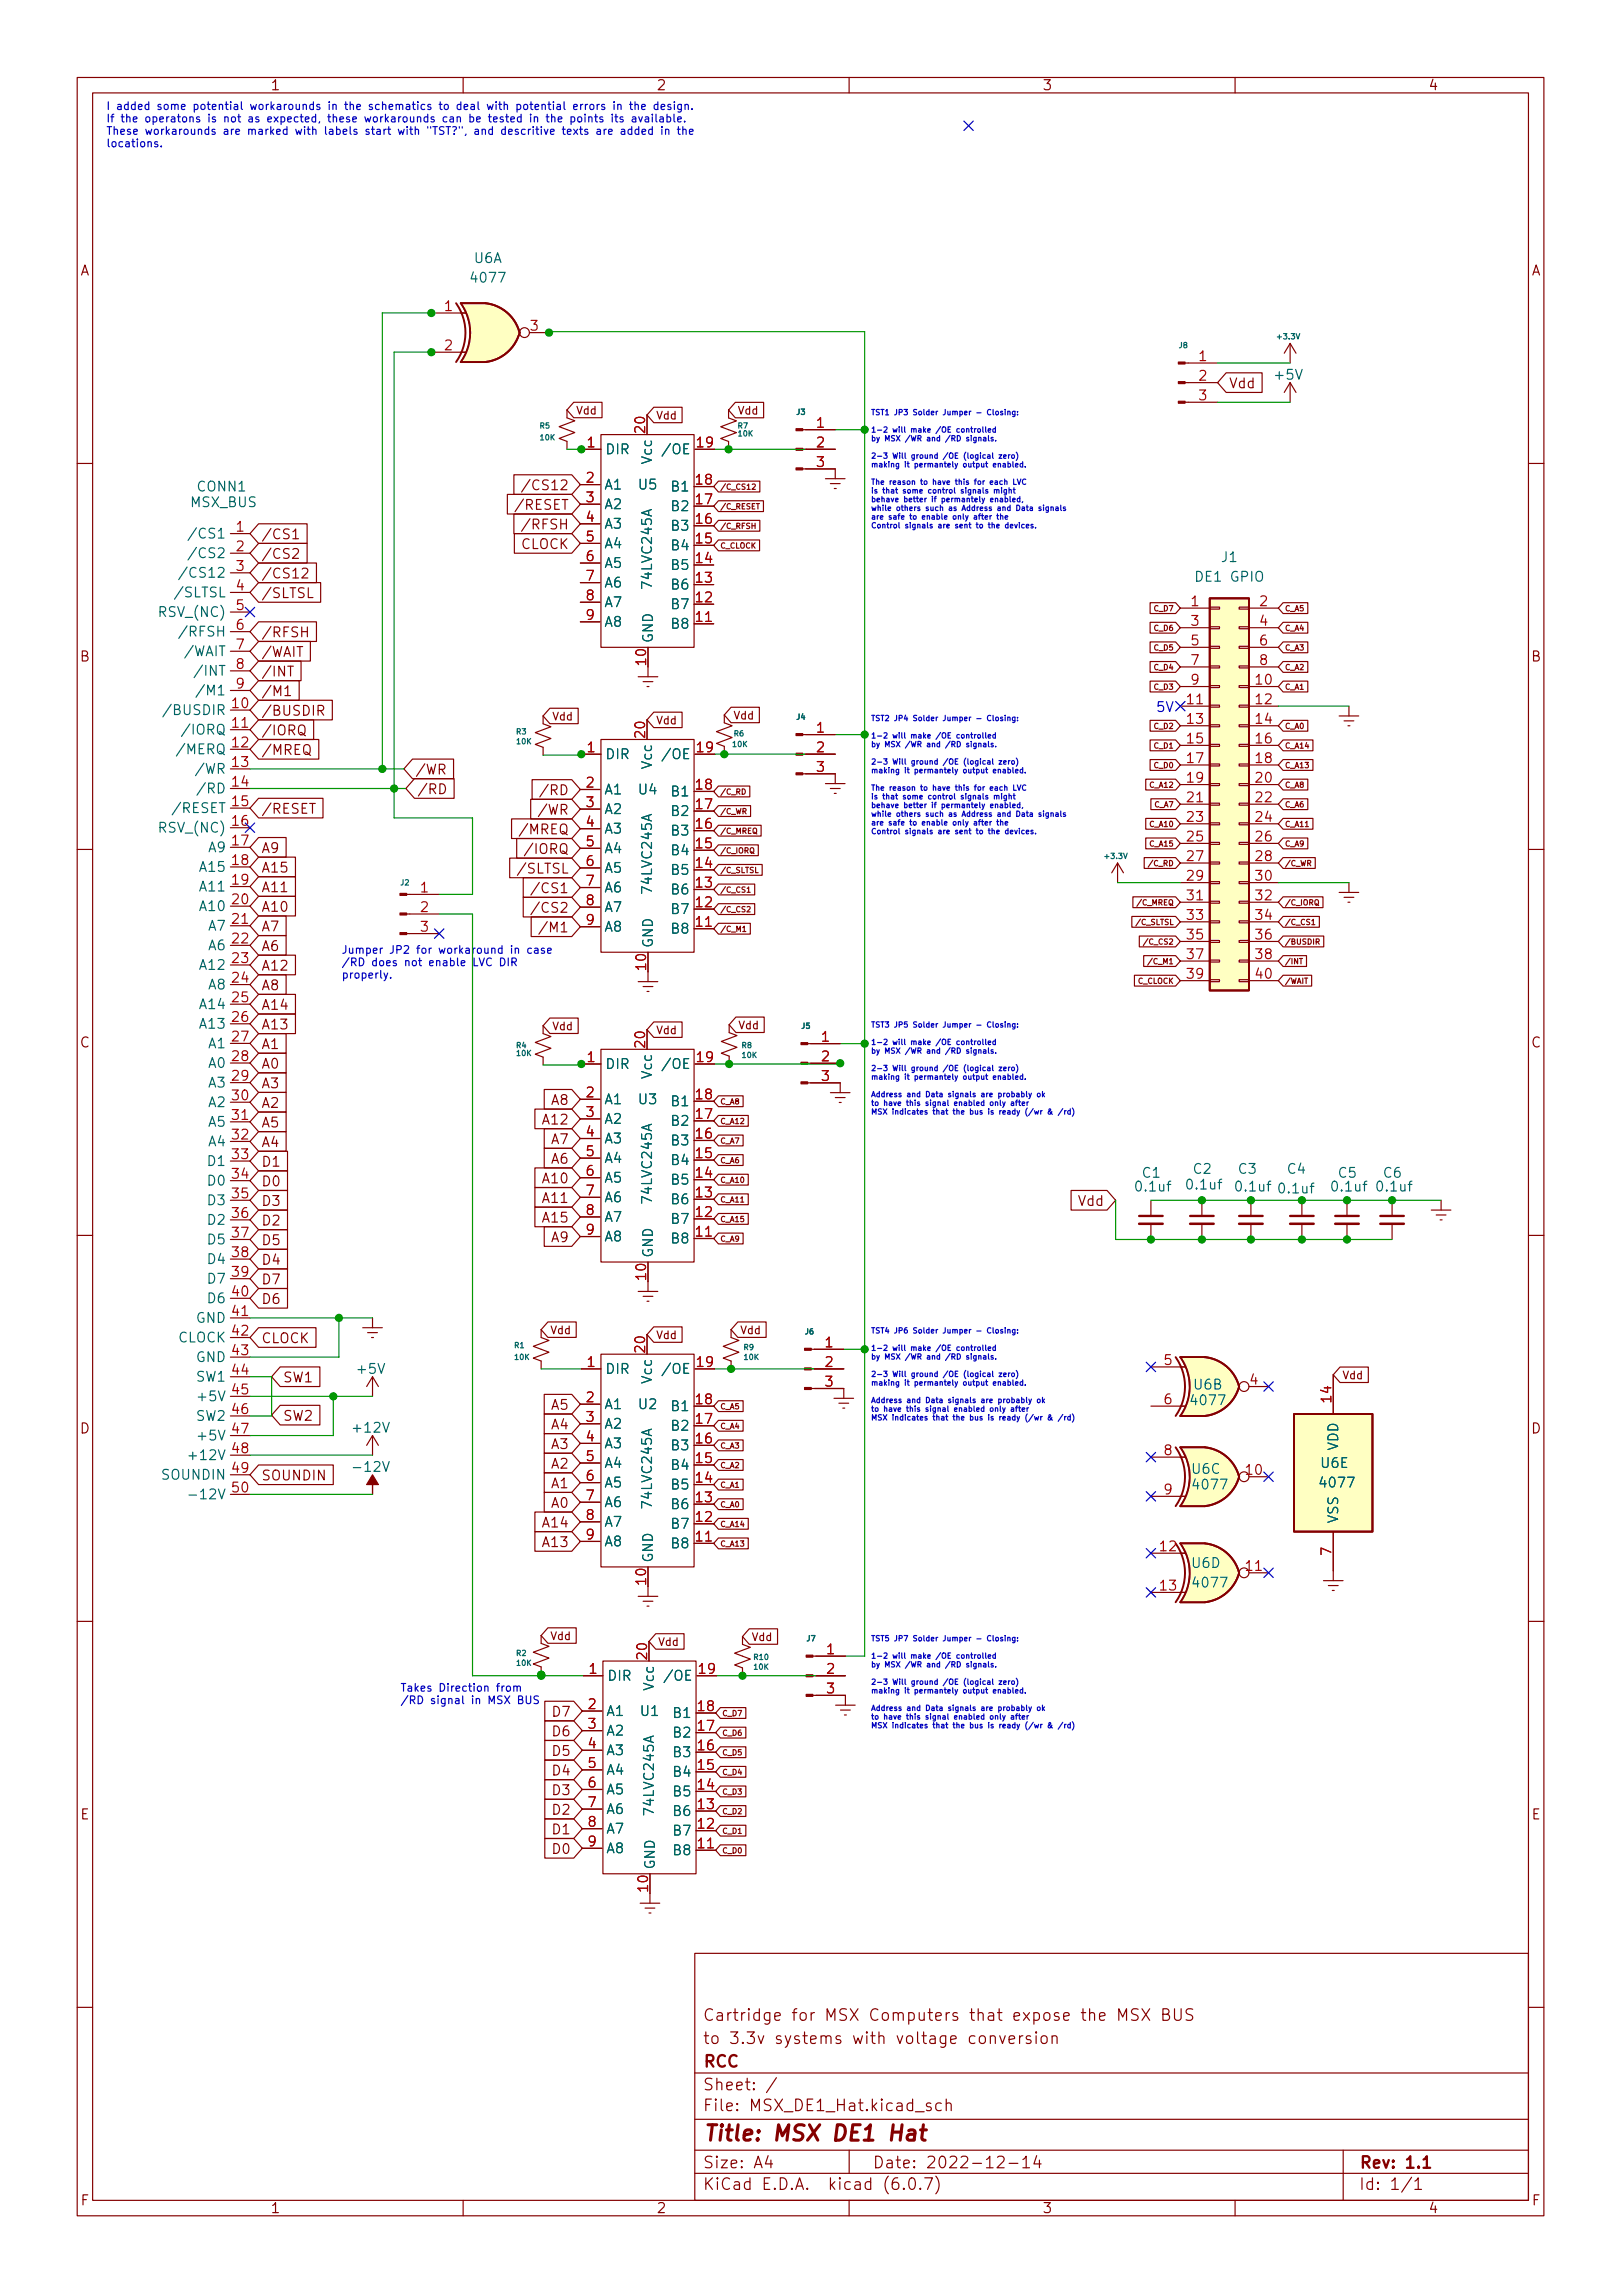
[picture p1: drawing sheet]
<svg xmlns="http://www.w3.org/2000/svg" width="210mm" height="297mm" viewBox="0 0 210 297" stroke-linecap="round" stroke-linejoin="round" font-family="sans-serif">
<defs><g id="words">
<text font-size="2.8" fill="#840000" x="91" y="277.3">Title: MSX DE1 Hat</text>
<g font-size="2.1" fill="#840000">
<text x="91" y="261.8">Cartridge for MSX Computers that expose the MSX BUS</text>
<text x="91" y="267.8">RCC</text>
<text x="91" y="264.8">to 3.3v systems with voltage conversion</text>
<text x="91" y="273.5">File: MSX_DE1_Hat.kicad_sch</text>
<text x="91" y="270.8">Sheet: /</text>
<text x="91" y="280.9">Size: A4</text>
<text x="113" y="280.9">Date: 2022-12-14</text>
<text x="176" y="280.9">Rev: 1.1</text>
<text x="91" y="283.7">KiCad E.D.A. kicad (6.0.7)</text>
<text x="176" y="283.7">Id: 1/1</text>
</g>
<g font-size="1.8" fill="#840000">
<text x="35" y="11.7">1</text>
<text x="85" y="11.7">2</text>
<text x="135" y="11.7">3</text>
<text x="185" y="11.7">4</text>
<text x="10.3" y="35.7">A</text>
<text x="198.4" y="35.7">A</text>
<text x="159.2" y="50.3">Vdd</text>
<text x="68.8" y="63.5">/CS12</text>
<text x="33.8" y="69.9">/CS1</text>
<text x="67.4" y="66">/RESET</text>
<text x="67.5" y="71.1">CLOCK</text>
<text x="68.4" y="68.6">/RFSH</text>
<text x="33.8" y="72.4">/CS2</text>
<text x="33.8" y="74.9">/CS12</text>
<text x="33.8" y="77.5">/SLTSL</text>
<text x="33.8" y="82.6">/RFSH</text>
<text x="10.3" y="85.7">B</text>
<text x="33.8" y="85.1">/WAIT</text>
<text x="33.8" y="87.6">/INT</text>
<text x="198.4" y="85.7">B</text>
<text x="33.8" y="90.2">/M1</text>
<text x="33.8" y="92.7">/BUSDIR</text>
<text x="33.8" y="95.3">/IORQ</text>
<text x="33.8" y="97.8">/MREQ</text>
<text x="53.8" y="100.3">/WR</text>
<text x="33.8" y="105.4">/RESET</text>
<text x="54" y="102.9">/RD</text>
<text x="70.3" y="105.5">/WR</text>
<text x="70.7" y="103">/RD</text>
<text x="33.8" y="110.5">A9</text>
<text x="33.8" y="113">A15</text>
<text x="67.7" y="113.2">/SLTSL</text>
<text x="68" y="108.1">/MREQ</text>
<text x="68.7" y="110.6">/IORQ</text>
<text x="33.8" y="115.6">A11</text>
<text x="33.8" y="118.1">A10</text>
<text x="69.8" y="118.2">/CS2</text>
<text x="69.8" y="115.7">/CS1</text>
<text x="33.8" y="120.7">A7</text>
<text x="33.8" y="125.7">A12</text>
<text x="33.8" y="123.2">A6</text>
<text x="70.8" y="120.8">/M1</text>
<text x="33.8" y="128.3">A8</text>
<text x="33.8" y="130.8">A14</text>
<text x="10.3" y="135.7">C</text>
<text x="33.8" y="135.9">A1</text>
<text x="33.8" y="133.4">A13</text>
<text x="198.4" y="135.7">C</text>
<text x="33.8" y="141">A3</text>
<text x="33.8" y="143.5">A2</text>
<text x="33.8" y="138.4">A0</text>
<text x="71.5" y="143.1">A8</text>
<text x="33.8" y="146.1">A5</text>
<text x="33.8" y="148.6">A4</text>
<text x="70.5" y="145.7">A12</text>
<text x="71.5" y="148.2">A7</text>
<text x="33.8" y="153.7">D0</text>
<text x="33.8" y="151.1">D1</text>
<text x="70.5" y="153.3">A10</text>
<text x="70.5" y="155.8">A11</text>
<text x="71.5" y="150.7">A6</text>
<text x="33.8" y="161.3">D5</text>
<text x="33.8" y="156.2">D3</text>
<text x="33.8" y="158.8">D2</text>
<text x="70.5" y="158.4">A15</text>
<text x="71.5" y="160.9">A9</text>
<text x="139.8" y="156.2">Vdd</text>
<text x="33.8" y="163.8">D4</text>
<text x="33.8" y="166.4">D7</text>
<text x="33.8" y="174">CLOCK</text>
<text x="33.8" y="168.9">D6</text>
<text x="36.6" y="179.1">SW1</text>
<text x="10.3" y="185.7">D</text>
<text x="36.6" y="184">SW2</text>
<text x="71.5" y="182.6">A5</text>
<text x="71.5" y="185.2">A4</text>
<text x="198.4" y="185.7">D</text>
<text x="33.8" y="191.8">SOUNDIN</text>
<text x="71.5" y="187.7">A3</text>
<text x="71.5" y="190.2">A2</text>
<text x="70.5" y="197.9">A14</text>
<text x="71.5" y="195.3">A0</text>
<text x="71.5" y="192.8">A1</text>
<text x="70.5" y="200.4">A13</text>
<text x="71.7" y="227.5">D5</text>
<text x="71.7" y="224.9">D6</text>
<text x="71.7" y="222.4">D7</text>
<text x="71.7" y="230">D4</text>
<text x="71.7" y="232.5">D3</text>
<text x="10.4" y="235.7">E</text>
<text x="71.7" y="237.6">D1</text>
<text x="71.7" y="235.1">D2</text>
<text x="198.4" y="235.7">E</text>
<text x="71.7" y="240.2">D0</text>
<text x="10.4" y="285.7">F</text>
<text x="35" y="286.7">1</text>
<text x="85" y="286.7">2</text>
<text x="135" y="286.7">3</text>
<text x="185" y="286.7">4</text>
<text x="198.5" y="285.7">F</text>
</g>
<g font-size="1.8" fill="#006464">
<text x="61.4" y="34.1">U6A</text>
<text x="61.2" y="36.6">4077</text>
<text x="165.3" y="49.2">+5V</text>
<text x="78.4" y="58.8">DIR</text>
<text x="84.5" y="60" transform="rotate(-90 84.5 60)">Vcc</text>
<text x="86.5" y="58.8">/OE</text>
<text x="24.7" y="65.7">MSX_BUS</text>
<text x="25.6" y="63.7">CONN1</text>
<text x="78.2" y="63.4">A1</text>
<text x="78.2" y="65.9">A2</text>
<text x="82.8" y="63.4">U5</text>
<text x="87.1" y="63.7">B1</text>
<text x="25.4" y="69.8">/CS1</text>
<text x="78.2" y="68.5">A3</text>
<text x="78.2" y="71">A4</text>
<text x="87.1" y="71.3">B4</text>
<text x="87.1" y="68.7">B3</text>
<text x="87.1" y="66.2">B2</text>
<text x="23.2" y="77.4">/SLTSL</text>
<text x="24.4" y="74.8">/CS12</text>
<text x="25.4" y="72.3">/CS2</text>
<text x="78.2" y="73.6">A5</text>
<text x="78.2" y="76.1">A6</text>
<text x="84.5" y="76" transform="rotate(-90 84.5 76)">74LVC245A</text>
<text x="87.1" y="76.4">B6</text>
<text x="87.1" y="73.8">B5</text>
<text x="155.1" y="75.3">DE1 GPIO</text>
<text x="158.3" y="72.8">J1</text>
<text x="21" y="79.9">RSV_(NC)</text>
<text x="24" y="82.5">/RFSH</text>
<text x="78.2" y="78.6">A7</text>
<text x="78.2" y="81.2">A8</text>
<text x="84.6" y="83.3" transform="rotate(-90 84.6 83.3)">GND</text>
<text x="87.1" y="81.4">B8</text>
<text x="87.1" y="78.9">B7</text>
<text x="24.3" y="85">/WAIT</text>
<text x="26" y="87.5">/INT</text>
<text x="22.1" y="92.6">/BUSDIR</text>
<text x="24.3" y="95.2">/IORQ</text>
<text x="26.4" y="90.1">/M1</text>
<text x="23.5" y="97.7">/MERQ</text>
<text x="25.9" y="100.2">/WR</text>
<text x="78.4" y="98.3">DIR</text>
<text x="84.5" y="99.4" transform="rotate(-90 84.5 99.4)">Vcc</text>
<text x="86.5" y="98.3">/OE</text>
<text x="21" y="107.9">RSV_(NC)</text>
<text x="22.9" y="105.3">/RESET</text>
<text x="26.3" y="102.8">/RD</text>
<text x="78.2" y="102.9">A1</text>
<text x="78.2" y="105.4">A2</text>
<text x="78.2" y="108">A3</text>
<text x="82.8" y="102.9">U4</text>
<text x="87.1" y="105.7">B2</text>
<text x="87.1" y="103.2">B1</text>
<text x="26.1" y="112.9">A15</text>
<text x="27.1" y="110.4">A9</text>
<text x="78.2" y="110.5">A4</text>
<text x="78.2" y="113.1">A5</text>
<text x="87.1" y="113.3">B5</text>
<text x="87.1" y="110.8">B4</text>
<text x="87.1" y="108.2">B3</text>
<text x="26.1" y="115.5">A11</text>
<text x="26.1" y="118">A10</text>
<text x="78.2" y="115.6">A6</text>
<text x="78.2" y="118.1">A7</text>
<text x="84.5" y="115.5" transform="rotate(-90 84.5 115.5)">74LVC245A</text>
<text x="87.1" y="118.4">B7</text>
<text x="87.1" y="115.9">B6</text>
<text x="26.1" y="125.6">A12</text>
<text x="27.1" y="120.6">A7</text>
<text x="27.1" y="123.1">A6</text>
<text x="78.2" y="120.7">A8</text>
<text x="84.6" y="122.8" transform="rotate(-90 84.6 122.8)">GND</text>
<text x="87.1" y="120.9">B8</text>
<text x="26.1" y="130.7">A14</text>
<text x="27.1" y="128.2">A8</text>
<text x="26.1" y="133.3">A13</text>
<text x="27.1" y="135.8">A1</text>
<text x="27.1" y="138.3">A0</text>
<text x="27.1" y="140.9">A3</text>
<text x="27.1" y="143.4">A2</text>
<text x="78.2" y="143">A1</text>
<text x="78.4" y="138.5">DIR</text>
<text x="82.8" y="143">U3</text>
<text x="84.5" y="139.6" transform="rotate(-90 84.5 139.6)">Vcc</text>
<text x="86.5" y="138.5">/OE</text>
<text x="87.1" y="143.3">B1</text>
<text x="27.1" y="146">A5</text>
<text x="27.1" y="148.5">A4</text>
<text x="78.2" y="145.6">A2</text>
<text x="78.2" y="148.1">A3</text>
<text x="87.1" y="148.4">B3</text>
<text x="87.1" y="145.8">B2</text>
<text x="27.1" y="151">D1</text>
<text x="27.1" y="153.6">D0</text>
<text x="78.2" y="150.7">A4</text>
<text x="78.2" y="153.2">A5</text>
<text x="78.2" y="155.7">A6</text>
<text x="84.5" y="155.6" transform="rotate(-90 84.5 155.6)">74LVC245A</text>
<text x="87.1" y="156">B6</text>
<text x="87.1" y="153.5">B5</text>
<text x="87.1" y="150.9">B4</text>
<text x="147.3" y="154.3">0.1uf</text>
<text x="148" y="152.6">C1</text>
<text x="153.9" y="154.1">0.1uf</text>
<text x="154.6" y="152.1">C2</text>
<text x="160.2" y="154.3">0.1uf</text>
<text x="160.5" y="152.1">C3</text>
<text x="165.8" y="154.6">0.1uf</text>
<text x="166.8" y="152.1">C4</text>
<text x="172.7" y="154.3">0.1uf</text>
<text x="173.4" y="152.6">C5</text>
<text x="178.5" y="154.3">0.1uf</text>
<text x="179.3" y="152.6">C6</text>
<text x="27.1" y="156.1">D3</text>
<text x="27.1" y="158.7">D2</text>
<text x="27.1" y="161.2">D5</text>
<text x="78.2" y="158.3">A7</text>
<text x="78.2" y="160.8">A8</text>
<text x="87.1" y="161.1">B8</text>
<text x="87.1" y="158.5">B7</text>
<text x="27.1" y="163.7">D4</text>
<text x="27.1" y="166.3">D7</text>
<text x="84.6" y="163" transform="rotate(-90 84.6 163)">GND</text>
<text x="23" y="173.9">CLOCK</text>
<text x="25.4" y="171.4">GND</text>
<text x="27.1" y="168.8">D6</text>
<text x="25.4" y="176.4">GND</text>
<text x="25.5" y="179">SW1</text>
<text x="46.4" y="178">+5V</text>
<text x="78.4" y="178">DIR</text>
<text x="84.5" y="179.1" transform="rotate(-90 84.5 179.1)">Vcc</text>
<text x="86.5" y="178">/OE</text>
<text x="154.7" y="180">U6B</text>
<text x="25.5" y="184.1">SW2</text>
<text x="26.1" y="181.5">+5V</text>
<text x="45.9" y="185.6">+12V</text>
<text x="78.2" y="182.5">A1</text>
<text x="78.2" y="185.1">A2</text>
<text x="82.8" y="182.5">U2</text>
<text x="87.1" y="185.3">B2</text>
<text x="87.1" y="182.8">B1</text>
<text x="154.5" y="182">4077</text>
<text x="21.2" y="191.7">SOUNDIN</text>
<text x="25.2" y="189.1">+12V</text>
<text x="26.1" y="186.6">+5V</text>
<text x="46.1" y="190.7">-12V</text>
<text x="78.2" y="187.6">A3</text>
<text x="78.2" y="190.2">A4</text>
<text x="87.1" y="190.4">B4</text>
<text x="87.1" y="187.9">B3</text>
<text x="154.4" y="190.9">U6C</text>
<text x="171.1" y="190.2">U6E</text>
<text x="173.4" y="187.9" transform="rotate(-90 173.4 187.9)">VDD</text>
<text x="25.6" y="194.2">-12V</text>
<text x="78.2" y="192.7">A5</text>
<text x="78.2" y="195.2">A6</text>
<text x="78.2" y="197.8">A7</text>
<text x="84.5" y="195.1" transform="rotate(-90 84.5 195.1)">74LVC245A</text>
<text x="87.1" y="195.5">B6</text>
<text x="87.1" y="192.9">B5</text>
<text x="154.8" y="192.9">4077</text>
<text x="171.2" y="192.7">4077</text>
<text x="173.4" y="197.4" transform="rotate(-90 173.4 197.4)">VSS</text>
<text x="78.2" y="200.3">A8</text>
<text x="84.6" y="202.5" transform="rotate(-90 84.6 202.5)">GND</text>
<text x="87.1" y="200.6">B8</text>
<text x="87.1" y="198">B7</text>
<text x="154.4" y="203.1">U6D</text>
<text x="154.8" y="205.6">4077</text>
<text x="78.6" y="217.7">DIR</text>
<text x="84.7" y="218.8" transform="rotate(-90 84.7 218.8)">Vcc</text>
<text x="86.7" y="217.7">/OE</text>
<text x="78.5" y="222.3">A1</text>
<text x="78.5" y="224.8">A2</text>
<text x="78.5" y="227.4">A3</text>
<text x="83" y="222.3">U1</text>
<text x="87.4" y="227.6">B3</text>
<text x="87.4" y="225.1">B2</text>
<text x="87.4" y="222.5">B1</text>
<text x="78.5" y="229.9">A4</text>
<text x="78.5" y="232.4">A5</text>
<text x="87.4" y="232.7">B5</text>
<text x="87.4" y="230.2">B4</text>
<text x="78.5" y="235">A6</text>
<text x="78.5" y="237.5">A7</text>
<text x="84.7" y="234.9" transform="rotate(-90 84.7 234.9)">74LVC245A</text>
<text x="87.4" y="237.8">B7</text>
<text x="87.4" y="235.2">B6</text>
<text x="78.5" y="240.1">A8</text>
<text x="84.8" y="242.2" transform="rotate(-90 84.8 242.2)">GND</text>
<text x="87.4" y="240.3">B8</text>
</g>
<g font-size="1.8" fill="#a90000">
<text x="57.6" y="40.3">1</text>
<text x="57.6" y="45.4">2</text>
<text x="68.7" y="42.8">3</text>
<text x="155.3" y="46.8">1</text>
<text x="155.3" y="49.3">2</text>
<text x="155.3" y="51.9">3</text>
<text x="76.1" y="57.9">1</text>
<text x="83.6" y="56" transform="rotate(-90 83.6 56)">20</text>
<text x="90.3" y="57.9">19</text>
<text x="105.8" y="55.4">1</text>
<text x="105.8" y="57.9">2</text>
<text x="76" y="62.5">2</text>
<text x="76" y="65.1">3</text>
<text x="90.2" y="65.3">17</text>
<text x="90.2" y="62.8">18</text>
<text x="105.8" y="60.5">3</text>
<text x="30.6" y="68.9">1</text>
<text x="30.6" y="71.4">2</text>
<text x="76" y="67.6">4</text>
<text x="76" y="70.1">5</text>
<text x="90.2" y="70.4">15</text>
<text x="90.2" y="67.9">16</text>
<text x="30.6" y="74">3</text>
<text x="30.6" y="76.5">4</text>
<text x="76" y="72.7">6</text>
<text x="76" y="75.2">7</text>
<text x="76" y="77.8">8</text>
<text x="90.2" y="75.5">13</text>
<text x="90.2" y="72.9">14</text>
<text x="30.6" y="79">5</text>
<text x="30.6" y="81.6">6</text>
<text x="76" y="80.3">9</text>
<text x="90.2" y="80.6">11</text>
<text x="90.2" y="78">12</text>
<text x="154.3" y="78.5">1</text>
<text x="154.3" y="81.1">3</text>
<text x="154.3" y="83.6">5</text>
<text x="163.2" y="78.5">2</text>
<text x="163.2" y="81.1">4</text>
<text x="163.2" y="83.6">6</text>
<text x="30.6" y="84.1">7</text>
<text x="30.6" y="86.7">8</text>
<text x="30.6" y="89.2">9</text>
<text x="83.7" y="86.1" transform="rotate(-90 83.7 86.1)">10</text>
<text x="154.3" y="86.1">7</text>
<text x="154.3" y="88.7">9</text>
<text x="162.7" y="88.7">10</text>
<text x="163.2" y="86.1">8</text>
<text x="30.1" y="91.7">10</text>
<text x="30.1" y="94.3">11</text>
<text x="83.6" y="95.5" transform="rotate(-90 83.6 95.5)">20</text>
<text x="105.8" y="94.9">1</text>
<text x="153.8" y="91.2">11</text>
<text x="153.8" y="93.8">13</text>
<text x="162.7" y="91.2">12</text>
<text x="162.7" y="93.8">14</text>
<text x="30.1" y="96.8">12</text>
<text x="30.1" y="99.4">13</text>
<text x="30.1" y="101.9">14</text>
<text x="76.1" y="97.4">1</text>
<text x="90.3" y="97.4">19</text>
<text x="105.8" y="97.4">2</text>
<text x="105.8" y="100">3</text>
<text x="153.8" y="96.3">15</text>
<text x="153.8" y="98.8">17</text>
<text x="153.8" y="101.4">19</text>
<text x="162.7" y="96.3">16</text>
<text x="162.7" y="98.8">18</text>
<text x="162.7" y="101.4">20</text>
<text x="30.1" y="104.4">15</text>
<text x="30.1" y="107">16</text>
<text x="76" y="102">2</text>
<text x="76" y="104.6">3</text>
<text x="76" y="107.1">4</text>
<text x="90.2" y="107.4">16</text>
<text x="90.2" y="104.8">17</text>
<text x="90.2" y="102.3">18</text>
<text x="153.8" y="103.9">21</text>
<text x="153.8" y="106.5">23</text>
<text x="162.7" y="103.9">22</text>
<text x="162.7" y="106.5">24</text>
<text x="30.1" y="109.5">17</text>
<text x="30.1" y="112.1">18</text>
<text x="76" y="109.6">5</text>
<text x="76" y="112.2">6</text>
<text x="90.2" y="112.4">14</text>
<text x="90.2" y="109.9">15</text>
<text x="153.8" y="109">25</text>
<text x="153.8" y="111.5">27</text>
<text x="162.7" y="109">26</text>
<text x="162.7" y="111.5">28</text>
<text x="30.1" y="114.6">19</text>
<text x="30.1" y="117.1">20</text>
<text x="30.1" y="119.7">21</text>
<text x="54.5" y="115.6">1</text>
<text x="54.5" y="118.1">2</text>
<text x="76" y="114.7">7</text>
<text x="76" y="117.3">8</text>
<text x="76" y="119.8">9</text>
<text x="90.2" y="117.5">12</text>
<text x="90.2" y="115">13</text>
<text x="153.8" y="114.1">29</text>
<text x="153.8" y="116.6">31</text>
<text x="153.8" y="119.2">33</text>
<text x="162.7" y="114.1">30</text>
<text x="162.7" y="116.6">32</text>
<text x="162.7" y="119.2">34</text>
<text x="30.1" y="122.2">22</text>
<text x="30.1" y="124.8">23</text>
<text x="54.5" y="120.7">3</text>
<text x="83.7" y="125.6" transform="rotate(-90 83.7 125.6)">10</text>
<text x="90.2" y="120.1">11</text>
<text x="153.8" y="121.7">35</text>
<text x="153.8" y="124.2">37</text>
<text x="162.7" y="121.7">36</text>
<text x="162.7" y="124.2">38</text>
<text x="30.1" y="127.3">24</text>
<text x="30.1" y="129.8">25</text>
<text x="153.8" y="126.8">39</text>
<text x="162.7" y="126.8">40</text>
<text x="30.1" y="132.4">26</text>
<text x="30.1" y="134.9">27</text>
<text x="30.1" y="137.5">28</text>
<text x="76.1" y="137.6">1</text>
<text x="83.6" y="135.6" transform="rotate(-90 83.6 135.6)">20</text>
<text x="90.3" y="137.6">19</text>
<text x="106.5" y="134.9">1</text>
<text x="106.5" y="137.5">2</text>
<text x="30.1" y="140">29</text>
<text x="30.1" y="142.5">30</text>
<text x="76" y="142.1">2</text>
<text x="90.2" y="142.4">18</text>
<text x="106.5" y="140">3</text>
<text x="30.1" y="145.1">31</text>
<text x="30.1" y="147.6">32</text>
<text x="76" y="144.7">3</text>
<text x="76" y="147.2">4</text>
<text x="76" y="149.8">5</text>
<text x="90.2" y="147.5">16</text>
<text x="90.2" y="144.9">17</text>
<text x="30.1" y="150.2">33</text>
<text x="30.1" y="152.7">34</text>
<text x="30.1" y="155.2">35</text>
<text x="76" y="152.3">6</text>
<text x="76" y="154.8">7</text>
<text x="90.2" y="155.1">13</text>
<text x="90.2" y="152.6">14</text>
<text x="90.2" y="150">15</text>
<text x="30.1" y="157.8">36</text>
<text x="30.1" y="160.3">37</text>
<text x="76" y="157.4">8</text>
<text x="76" y="159.9">9</text>
<text x="90.2" y="160.2">11</text>
<text x="90.2" y="157.6">12</text>
<text x="30.1" y="162.9">38</text>
<text x="30.1" y="165.4">39</text>
<text x="30.1" y="167.9">40</text>
<text x="83.7" y="165.7" transform="rotate(-90 83.7 165.7)">10</text>
<text x="30.1" y="170.5">41</text>
<text x="30.1" y="173">42</text>
<text x="30.1" y="175.6">43</text>
<text x="30.1" y="178.1">44</text>
<text x="76.1" y="177.1">1</text>
<text x="83.6" y="175.1" transform="rotate(-90 83.6 175.1)">20</text>
<text x="90.3" y="177.1">19</text>
<text x="106.9" y="174.5">1</text>
<text x="106.9" y="177.1">2</text>
<text x="106.9" y="179.6">3</text>
<text x="150.8" y="176.8">5</text>
<text x="161.9" y="179.4">4</text>
<text x="30.1" y="180.6">45</text>
<text x="30.1" y="183.2">46</text>
<text x="30.1" y="185.7">47</text>
<text x="76" y="181.6">2</text>
<text x="76" y="184.2">3</text>
<text x="90.2" y="184.4">17</text>
<text x="90.2" y="181.9">18</text>
<text x="150.8" y="181.9">6</text>
<text x="172.5" y="181.6" transform="rotate(-90 172.5 181.6)">14</text>
<text x="30.1" y="188.3">48</text>
<text x="30.1" y="190.8">49</text>
<text x="76" y="186.7">4</text>
<text x="76" y="189.3">5</text>
<text x="76" y="191.8">6</text>
<text x="90.2" y="189.5">15</text>
<text x="90.2" y="187">16</text>
<text x="150.8" y="188.5">8</text>
<text x="161.4" y="191">10</text>
<text x="30.1" y="193.3">50</text>
<text x="76" y="194.3">7</text>
<text x="76" y="196.9">8</text>
<text x="90.2" y="197.1">12</text>
<text x="90.2" y="194.6">13</text>
<text x="90.2" y="192.1">14</text>
<text x="150.8" y="193.6">9</text>
<text x="76" y="199.4">9</text>
<text x="90.2" y="199.7">11</text>
<text x="150.3" y="201">12</text>
<text x="161.4" y="203.5">11</text>
<text x="172.5" y="201.4" transform="rotate(-90 172.5 201.4)">7</text>
<text x="83.7" y="205.2" transform="rotate(-90 83.7 205.2)">10</text>
<text x="150.3" y="206">13</text>
<text x="83.8" y="214.9" transform="rotate(-90 83.8 214.9)">20</text>
<text x="107.1" y="214.3">1</text>
<text x="76.2" y="221.4">2</text>
<text x="76.3" y="216.8">1</text>
<text x="90.5" y="221.7">18</text>
<text x="90.6" y="216.8">19</text>
<text x="107.1" y="216.8">2</text>
<text x="107.1" y="219.4">3</text>
<text x="76.2" y="223.9">3</text>
<text x="76.2" y="226.5">4</text>
<text x="90.5" y="226.7">16</text>
<text x="90.5" y="224.2">17</text>
<text x="76.2" y="229">5</text>
<text x="76.2" y="231.6">6</text>
<text x="90.5" y="231.8">14</text>
<text x="90.5" y="229.3">15</text>
<text x="76.2" y="234.1">7</text>
<text x="76.2" y="236.6">8</text>
<text x="76.2" y="239.2">9</text>
<text x="90.5" y="239.4">11</text>
<text x="90.5" y="236.9">12</text>
<text x="90.5" y="234.4">13</text>
<text x="83.9" y="245" transform="rotate(-90 83.9 245)">10</text>
</g>
<text font-size="1.8" fill="#0000c2" x="149.7" y="92.2">5V</text>
<g font-size="1.4" fill="#0000c2">
<text x="13.7" y="14.2">I added some potential workarounds in the schematics to deal with potential errors in the design.</text>
<text x="13.7" y="15.8">If the operatons is not as expected, these workarounds can be tested in the points its available.</text>
<text x="13.7" y="17.5">These workarounds are marked with labels start with &quot;TST?&quot;, and descritive texts are added in the</text>
<text x="13.7" y="19.1">locations.</text>
<text x="44.2" y="123.5">Jumper JP2 for workaround in case</text>
<text x="44.2" y="125.2">/RD does not enable LVC DIR</text>
<text x="44.2" y="126.8">properly.</text>
<text x="51.8" y="219.1">Takes Direction from</text>
<text x="51.8" y="220.7">/RD signal in MSX BUS</text>
</g>
<g font-size="1.4" fill="#840000">
<text x="74.6" y="53.7">Vdd</text>
<text x="95.5" y="53.7">Vdd</text>
<text x="84.9" y="54.3">Vdd</text>
<text x="71.5" y="93.3">Vdd</text>
<text x="84.9" y="93.8">Vdd</text>
<text x="95" y="93.2">Vdd</text>
<text x="71.5" y="133.5">Vdd</text>
<text x="84.9" y="134">Vdd</text>
<text x="95.6" y="133.3">Vdd</text>
<text x="71.2" y="172.8">Vdd</text>
<text x="84.9" y="173.5">Vdd</text>
<text x="95.8" y="172.8">Vdd</text>
<text x="173.8" y="178.7">Vdd</text>
<text x="71.2" y="212.4">Vdd</text>
<text x="85.2" y="213.2">Vdd</text>
<text x="97.3" y="212.6">Vdd</text>
</g>
<g font-size="1" fill="#006464">
<text x="152.7" y="45.1">J8</text>
<text x="165.6" y="43.9">+3.3V</text>
<text x="103.2" y="53.7">J3</text>
<text x="70" y="55.5">R5</text>
<text x="70" y="57">10K</text>
<text x="95.6" y="55.5">R7</text>
<text x="95.7" y="56.5">10K</text>
<text x="66.9" y="95.1">R3</text>
<text x="95.1" y="95.4">R6</text>
<text x="103.2" y="93.2">J4</text>
<text x="67" y="96.4">10K</text>
<text x="94.9" y="96.8">10K</text>
<text x="143.2" y="111.3">+3.3V</text>
<text x="51.9" y="114.7">J2</text>
<text x="66.9" y="135.8">R4</text>
<text x="67" y="136.8">10K</text>
<text x="96.1" y="135.8">R8</text>
<text x="96.2" y="137">10K</text>
<text x="103.9" y="133.3">J5</text>
<text x="104.3" y="172.9">J6</text>
<text x="66.7" y="174.6">R1</text>
<text x="66.7" y="176.2">10K</text>
<text x="96.4" y="174.9">R9</text>
<text x="96.4" y="176.2">10K</text>
<text x="66.9" y="214.5">R2</text>
<text x="67" y="215.8">10K</text>
<text x="97.7" y="215">R10</text>
<text x="104.5" y="212.6">J7</text>
<text x="97.7" y="216.3">10K</text>
</g>
<g font-size="1" fill="#0000c2">
<text x="112.8" y="53.8">TST1 JP3 Solder Jumper - Closing:</text>
<text x="112.8" y="56">1-2 will make /OE controlled</text>
<text x="112.8" y="57.2">by MSX /WR and /RD signals.</text>
<text x="112.8" y="59.4">2-3 Will ground /OE (logical zero)</text>
<text x="112.8" y="60.5">making it permantely output enabled.</text>
<text x="112.8" y="62.8">The reason to have this for each LVC</text>
<text x="112.8" y="63.9">is that some control signals might</text>
<text x="112.8" y="65">behave better if permantely enabled,</text>
<text x="112.8" y="66.2">while others such as Address and Data signals</text>
<text x="112.8" y="67.3">are safe to enable only after the</text>
<text x="112.8" y="68.4">Control signals are sent to the devices.</text>
<text x="112.8" y="93.4">TST2 JP4 Solder Jumper - Closing:</text>
<text x="112.8" y="95.7">1-2 will make /OE controlled</text>
<text x="112.8" y="96.8">by MSX /WR and /RD signals.</text>
<text x="112.8" y="99">2-3 Will ground /OE (logical zero)</text>
<text x="112.8" y="100.2">making it permantely output enabled.</text>
<text x="112.8" y="102.4">The reason to have this for each LVC</text>
<text x="112.8" y="103.5">is that some control signals might</text>
<text x="112.8" y="104.7">behave better if permantely enabled,</text>
<text x="112.8" y="105.8">while others such as Address and Data signals</text>
<text x="112.8" y="106.9">are safe to enable only after the</text>
<text x="112.8" y="108">Control signals are sent to the devices.</text>
<text x="112.8" y="133.1">TST3 JP5 Solder Jumper - Closing:</text>
<text x="112.8" y="135.4">1-2 will make /OE controlled</text>
<text x="112.8" y="136.5">by MSX /WR and /RD signals.</text>
<text x="112.8" y="138.7">2-3 Will ground /OE (logical zero)</text>
<text x="112.8" y="139.9">making it permantely output enabled.</text>
<text x="112.8" y="142.1">Address and Data signals are probably ok</text>
<text x="112.8" y="143.2">to have this signal enabled only after</text>
<text x="112.8" y="144.4">MSX indicates that the bus is ready (/wr &amp; /rd)</text>
<text x="112.8" y="172.7">TST4 JP6 Solder Jumper - Closing:</text>
<text x="112.8" y="175">1-2 will make /OE controlled</text>
<text x="112.8" y="176.1">by MSX /WR and /RD signals.</text>
<text x="112.8" y="178.4">2-3 Will ground /OE (logical zero)</text>
<text x="112.8" y="179.5">making it permantely output enabled.</text>
<text x="112.8" y="181.7">Address and Data signals are probably ok</text>
<text x="112.8" y="182.9">to have this signal enabled only after</text>
<text x="112.8" y="184">MSX indicates that the bus is ready (/wr &amp; /rd)</text>
<text x="112.8" y="212.6">TST5 JP7 Solder Jumper - Closing:</text>
<text x="112.8" y="214.9">1-2 will make /OE controlled</text>
<text x="112.8" y="216">by MSX /WR and /RD signals.</text>
<text x="112.8" y="218.2">2-3 Will ground /OE (logical zero)</text>
<text x="112.8" y="219.4">making it permantely output enabled.</text>
<text x="112.8" y="221.6">Address and Data signals are probably ok</text>
<text x="112.8" y="222.7">to have this signal enabled only after</text>
<text x="112.8" y="223.9">MSX indicates that the bus is ready (/wr &amp; /rd)</text>
</g>
<g font-size="1" fill="#840000">
<text x="93.2" y="63.4">/C_CS12</text>
<text x="93.2" y="66">/C_RESET</text>
<text x="93.2" y="68.5">/C_RFSH</text>
<text x="93.2" y="71">C_CLOCK</text>
<text x="149.6" y="79.2">C_D7</text>
<text x="149.6" y="81.7">C_D6</text>
<text x="166.4" y="81.7">C_A4</text>
<text x="166.4" y="79.2">C_A5</text>
<text x="149.6" y="84.3">C_D5</text>
<text x="149.6" y="89.3">C_D3</text>
<text x="149.6" y="86.8">C_D4</text>
<text x="166.4" y="86.8">C_A2</text>
<text x="166.4" y="84.3">C_A3</text>
<text x="166.4" y="89.3">C_A1</text>
<text x="149.6" y="94.4">C_D2</text>
<text x="166.4" y="94.4">C_A0</text>
<text x="149.6" y="99.5">C_D0</text>
<text x="149.6" y="97">C_D1</text>
<text x="166.4" y="97">C_A14</text>
<text x="166.4" y="99.5">C_A13</text>
<text x="93.2" y="105.5">/C_WR</text>
<text x="93.2" y="102.9">/C_RD</text>
<text x="149.1" y="107.1">C_A10</text>
<text x="149.1" y="102">C_A12</text>
<text x="149.6" y="104.6">C_A7</text>
<text x="166.4" y="102">C_A8</text>
<text x="166.4" y="104.6">C_A6</text>
<text x="166.4" y="107.1">C_A11</text>
<text x="93.2" y="108">/C_MREQ</text>
<text x="93.2" y="110.5">/C_IORQ</text>
<text x="93.2" y="113.1">/C_SLTSL</text>
<text x="149.1" y="109.7">C_A15</text>
<text x="149.2" y="112.2">/C_RD</text>
<text x="166.4" y="109.7">C_A9</text>
<text x="166.4" y="112.2">/C_WR</text>
<text x="93.2" y="115.6">/C_CS1</text>
<text x="93.2" y="118.2">/C_CS2</text>
<text x="147.5" y="119.8">/C_SLTSL</text>
<text x="147.7" y="117.3">/C_MREQ</text>
<text x="166.4" y="119.8">/C_CS1</text>
<text x="166.4" y="117.3">/C_IORQ</text>
<text x="93.2" y="120.7">/C_M1</text>
<text x="148.7" y="122.4">/C_CS2</text>
<text x="149.2" y="124.9">/C_M1</text>
<text x="166.4" y="124.9">/INT</text>
<text x="166.4" y="122.4">/BUSDIR</text>
<text x="147.4" y="127.4">C_CLOCK</text>
<text x="166.4" y="127.4">/WAIT</text>
<text x="93.2" y="143.1">C_A8</text>
<text x="93.2" y="145.6">C_A12</text>
<text x="93.2" y="148.1">C_A7</text>
<text x="93.2" y="150.7">C_A6</text>
<text x="93.2" y="153.2">C_A10</text>
<text x="93.2" y="155.8">C_A11</text>
<text x="93.2" y="160.8">C_A9</text>
<text x="93.2" y="158.3">C_A15</text>
<text x="93.2" y="185.1">C_A4</text>
<text x="93.2" y="182.6">C_A5</text>
<text x="93.2" y="190.2">C_A2</text>
<text x="93.2" y="187.6">C_A3</text>
<text x="93.2" y="192.7">C_A1</text>
<text x="93.2" y="195.3">C_A0</text>
<text x="93.2" y="197.8">C_A14</text>
<text x="93.2" y="200.3">C_A13</text>
<text x="93.5" y="227.4">C_D5</text>
<text x="93.5" y="222.3">C_D7</text>
<text x="93.5" y="224.8">C_D6</text>
<text x="93.5" y="232.5">C_D3</text>
<text x="93.5" y="229.9">C_D4</text>
<text x="93.5" y="235">C_D2</text>
<text x="93.5" y="237.5">C_D1</text>
<text x="93.5" y="240.1">C_D0</text>
</g>
</g></defs>
<g fill="none" stroke="#840000" stroke-width=".15">
<path d="M10 10h190v277h-190zM12 12h186v273h-186zM60 10v2M110 10v2M160 10v2M55.9 45.6h4.4M55.9 40.5h4.4M68.6 43.1h2.5M73.4 53.1v1l1.1 .4-2.1 .8 2.1 .7-2.1 .8 1 .4v1M74.3 52.1h3.7v2h-3.7l-.9-1zM75.3 58.2h2.6M77.9 56.3h12v27.6h-12z"/>
<path d="M84.7 52.8h3.7v2h-3.7l-.9-1zM94.4 53.1v1l1 .4-2 .8 2 .7-2 .8 1 .4v1M95.3 52.1h3.6v2h-3.6l-.9-1zM104 58.2h4.2M104 55.7h4.2M153.5 52.1h4.2M153.5 49.6h4.2M153.5 47h4.2M158.8 48.3h4.7v2.5h-4.7l-1.1-1.2zM167.1 49.6l-.7 1.2M167.1 44.5v2.5M167.1 49.6v2.5"/>
<path d="M167.1 49.6l.8 1.2M167.1 44.5l-.7 1.3M167.1 44.5l.8 1.3M10 60h2M29.8 69.1h2.6M29.8 71.7h2.6M29.8 74.2h2.6M29.8 76.7h2.6M29.8 79.3h2.6M33.5 70.4h6.3v2.5h-6.3l-1.1-1.2zM33.5 67.9h6.3v2.5h-6.3l-1.1-1.3zM33.5 72.9h7.5v2.6h-7.5l-1.1-1.3z"/>
<path d="M33.5 75.5h8v2.5h-8l-1.1-1.3zM37.9 71.2l.2-.1h.4a.34 .34 0 0 1 .1 .5l-.7 .7h.8M37.9 68.9l.4-.4v1.3M37.9 69.8h.8M39.2 73.7l.1-.1 .5 .1a.35 .35 0 0 1 0 .4l-.7 .8h.8M39.9 76.1v1.3h.6M65.7 64h8.4l1.1 1.3-1.1 1.3h-8.4zM66.6 66.6h7.5l1.1 1.3-1.1 1.2h-7.5zM66.6 61.5h7.5l1.1 1.3-1.1 1.2h-7.5zM66.6 69.1h7.5l1.1 1.3-1.1 1.3h-7.5zM68.7 67.2l-1.1 1.6M68.7 62.1l-1.1 1.6"/>
<path d="M75.2 62.8h2.5M75.2 65.3h2.5M75.2 67.9h2.5M75.2 70.4h2.5M75.2 72.9h2.5M75.2 75.5h2.5M75.2 78h2.5M93.1 67.4h5.3v1.4h-5.3l-.6-.7zM93.1 69.9h5.3v1.4h-5.3l-.6-.7zM93.1 62.3h5.3v1.4h-5.3l-.6-.7zM93.1 64.9h5.8v1.4h-5.8l-.6-.7zM97.4 68.1h.4"/>
<path d="M97.5 62.8l.2-.1 .2 .2-.5 .5h.5M97.8 67.8v.7M98 65.2h.4M104 60.7h4.2v1.3M106.9 62h2.6M107.6 62.6h1.2M108.1 63.3h.2M149 78.1h3.3l.6 .7-.6 .7h-3.3zM152.9 78.8h3.8M156.7 78.6h1.3v.3h-1.3zM160.5 78.6h1.3v.3h-1.3zM161.8 78.8h3.8"/>
<path d="M166.2 78.1h3.2v1.4h-3.2l-.6-.7zM198 60h2M29.8 94.5h2.6M29.8 81.8h2.6M29.8 84.4h2.6M29.8 86.9h2.6M29.8 89.4h2.6M33.5 80.6h7.5v2.5h-7.5l-1.1-1.3zM33.5 83.1h6.7v2.5h-6.7l-1.1-1.2zM33.5 88.2h5.3v2.5h-5.3l-1.1-1.3zM33.5 85.6h5.5v2.6h-5.5l-1.1-1.3zM33.5 95.8h7.8v2.5h-7.8l-1.1-1.2z"/>
<path d="M33.5 90.7h9.6v2.6h-9.6l-1.1-1.3zM33.5 93.3h7.1v2.5h-7.1l-1.1-1.3zM36.9 89.2l.4-.4v1.3M36.9 90.1h.7M37.3 86.3h.7M38.7 94.1a.43 .43 0 0 1 .5-.2 .43 .43 0 0 1 .3 .4v.5a.42 .42 0 0 1-.4 .4 .42 .42 0 0 1-.4-.4zM38.9 94.9h.3l.4 .4M39.1 81.8h.7M39.4 96.6a.43 .43 0 0 1 .5-.1 .43 .43 0 0 1 .3 .4v.4a.42 .42 0 0 1-.4 .4 .42 .42 0 0 1-.5-.4zM39.6 97.4l.2 .1 .4 .4M39.8 81.2v1.3M41.2 92h.5a.34 .34 0 0 0 .2-.3 .34 .34 0 0 0-.2-.3h-.5v1.2"/>
<path d="M41.5 92l.4 .6M53.4 98.3h5.4v2.6h-5.4l-1.1-1.3zM70.4 92.7v1.1l1 .3-2.1 .8 2.1 .8-2.1 .7 1.1 .4v1M71.2 91.7h3.7v2h-3.7l-.8-1zM75.2 80.6h2.5M75.3 97.7h2.6M77.9 95.8h12v27.6h-12zM82.7 87.7h2.5M83.3 88.3h1.3M83.8 88.9h.3M83.9 86.4v1.3M84.7 92.3h3.7v2h-3.7l-.9-1z"/>
<path d="M89.9 80.8h2.6M93.8 92.6v1l1 .4-2 .8 2 .7-2 .8 1 .4v1M94.7 91.6h3.7v2h-3.7l-.9-1zM104 97.7h4.2M104 95.2h4.2M149 98.4h3.3l.6 .7-.6 .7h-3.3zM149 93.3h3.3l.6 .7-.6 .7h-3.3zM149 95.9h3.3l.6 .7-.6 .7h-3.3zM149 83.2h3.3l.6 .7-.6 .7h-3.3zM149 88.2h3.3l.6 .7-.6 .7h-3.3zM149 85.7h3.3l.6 .7-.6 .7h-3.3zM149 80.6h3.3l.6 .7-.6 .7h-3.3z"/>
<path d="M152.9 88.9h3.8M152.9 91.5h3.8M152.9 94h3.8M152.9 96.6h3.8M152.9 99.1h3.8M152.9 81.3h3.8M152.9 83.9h3.8M152.9 86.4h3.8M156.7 99h1.3v.2h-1.3zM156.7 96.4h1.3v.3h-1.3zM156.7 93.9h1.3v.2h-1.3zM156.7 91.3h1.3v.3h-1.3z"/>
<path d="M156.7 88.8h1.3v.3h-1.3zM156.7 86.3h1.3v.2h-1.3zM156.7 83.7h1.3v.3h-1.3zM156.7 81.2h1.3v.2h-1.3zM160.5 99h1.3v.2h-1.3zM160.5 96.4h1.3v.3h-1.3zM160.5 93.9h1.3v.2h-1.3zM160.5 91.3h1.3v.3h-1.3zM160.5 88.8h1.3v.3h-1.3zM160.5 86.3h1.3v.2h-1.3zM160.5 83.7h1.3v.3h-1.3zM160.5 81.2h1.3v.2h-1.3z"/>
<path d="M161.8 88.9h3.8M161.8 91.5h3.8M161.8 94h3.8M161.8 96.6h3.8M161.8 99.1h3.8M161.8 81.3h3.8M161.8 83.9h3.8M161.8 86.4h3.8M166.2 80.6h3.2v1.4h-3.2l-.6-.7zM166.2 85.7h3.2v1.4h-3.2l-.6-.7zM166.2 83.2h3.2v1.4h-3.2l-.6-.7zM166.2 88.2h3.2v1.4h-3.2l-.6-.7z"/>
<path d="M166.2 93.3h3.2v1.4h-3.2l-.6-.7zM166.2 95.9h3.9v1.4h-3.9l-.6-.7zM166.2 98.4h3.9v1.4h-3.9l-.6-.7zM173.5 92.7h2.5M174.1 93.4h1.3M174.6 94h.3M174.8 91.5v1.2M10 110h2M29.8 119.9h2.6M33.5 113.6h4.8v2.5h-4.8l-1.1-1.3zM33.5 108.5h3.6v2.5h-3.6l-1.1-1.2zM33.5 111h4.8v2.6h-4.8l-1.1-1.3z"/>
<path d="M33.5 103.4h8.3v2.6h-8.3l-1.1-1.3zM33.5 118.7h3.6v2.5h-3.6l-1.1-1.3zM33.5 116.1h4.8v2.6h-4.8l-1.1-1.3zM40.1 104.1h.7M52.7 118.4h4.2M52.7 115.9h4.2M53.7 100.9h5.1v2.5h-5.1l-1.1-1.3zM57 101.5a.64 .64 0 0 1 .7 .7 .64 .64 0 0 1-.7 .6zM66 111.2h8.1l1.1 1.2-1.1 1.3h-8.1zM66.3 106.1h7.8l1.1 1.3-1.1 1.2h-7.8zM66.9 108.6h7.2l1.1 1.3-1.1 1.3h-7.2zM67.8 116.2h6.3l1.1 1.3-1.1 1.3h-6.3z"/>
<path d="M67.8 113.7h6.3l1.1 1.3-1.1 1.2h-6.3zM68.4 106.7l-1.1 1.6M68.8 103.5h5.3l1.1 1.3-1.1 1.3h-5.3zM68.8 118.8h5.3l1.1 1.3-1.1 1.2h-5.3zM68.9 101h5.2l1.1 1.3-1.1 1.2h-5.2zM69 109.2l-1.1 1.7M69.9 116.8l-1.1 1.7M69.9 114.3l-1.1 1.6M70.9 119.4l-1.1 1.6M71 101.6l-1.1 1.6M75.2 102.3h2.5M75.2 104.8h2.5"/>
<path d="M75.2 107.4h2.5M75.2 109.9h2.5M75.2 112.4h2.5M75.2 115h2.5M75.2 117.5h2.5M93.1 119.6h4.1v1.4h-4.1l-.6-.7zM93.1 104.4h4.1v1.4h-4.1l-.6-.7zM93.1 106.9h5.5v1.4h-5.5l-.6-.7zM93.1 101.8h4v1.4h-4l-.6-.7zM93.1 109.4h5.1v1.4h-5.1l-.6-.7zM93.1 114.5h4.7v1.4h-4.7l-.6-.7zM93.1 112h5.6v1.4h-5.6l-.6-.7z"/>
<path d="M93.1 117.1h4.7v1.4h-4.7l-.6-.7zM96.2 102.2a.35 .35 0 0 1 .4 .3 .35 .35 0 0 1-.4 .4zM96.8 115.1l.2-.2v.7M96.8 117.5l.3-.1 .1 .2-.4 .5h.4M96.8 115.6h.4M97.3 109.8h.2l.1 .1 .1 .4-.2 .2-.3-.1v-.4zM97.3 110.3l.4 .3M97.6 107.4l.1-.1 .3 .1v.3l-.1 .2-.2 .1-.1-.1zM97.7 107.8l.4 .2M97.9 112.4v.7h.3M104 100.2h4.2v1.3M106.9 101.5h2.6"/>
<path d="M107.6 102.1h1.2M108.1 102.8h.2M144.8 111.8l-.8 1.3M144.8 111.8v2.5M144.8 111.8l.7 1.3M146.6 118.7h5.7l.6 .7-.6 .7h-5.7zM146.8 116.2h5.5l.6 .7-.6 .7h-5.5zM147.7 119l-.6 1M147.9 116.5l-.6 .9M148.2 111.1h4.1l.6 .7-.6 .7h-4.1zM148.4 106h3.9l.6 .7-.6 .7h-3.9zM148.4 100.9h3.9l.6 .7-.6 .7h-3.9z"/>
<path d="M148.4 108.6h3.9l.6 .7-.6 .7h-3.9zM149.1 103.5h3.2l.6 .7-.6 .7h-3.2zM149.3 111.4l-.6 .9M152.9 101.6h3.8M152.9 104.2h3.8M152.9 106.7h3.8M152.9 109.3h3.8M152.9 111.8h3.8M152.9 114.3h3.8M152.9 116.9h3.8M152.9 119.4h3.8M156.7 119.3h1.3v.2h-1.3z"/>
<path d="M156.7 116.7h1.3v.3h-1.3zM156.7 114.2h1.3v.3h-1.3zM156.7 111.7h1.3v.2h-1.3zM156.7 109.1h1.3v.3h-1.3zM156.7 106.6h1.3v.2h-1.3zM156.7 104h1.3v.3h-1.3zM156.7 101.5h1.3v.3h-1.3zM160.5 119.3h1.3v.2h-1.3zM160.5 116.7h1.3v.3h-1.3zM160.5 114.2h1.3v.3h-1.3zM160.5 111.7h1.3v.2h-1.3zM160.5 109.1h1.3v.3h-1.3z"/>
<path d="M160.5 106.6h1.3v.2h-1.3zM160.5 104h1.3v.3h-1.3zM160.5 101.5h1.3v.3h-1.3zM161.8 101.6h3.8M161.8 104.2h3.8M161.8 106.7h3.8M161.8 109.3h3.8M161.8 111.8h3.8M161.8 114.3h3.8M161.8 116.9h3.8M161.8 119.4h3.8M166.2 118.7h4.7v1.4h-4.7l-.6-.7z"/>
<path d="M166.2 100.9h3.2v1.4h-3.2l-.6-.7zM166.2 103.5h3.2v1.4h-3.2l-.6-.7zM166.2 106h3.9v1.4h-3.9l-.6-.7zM166.2 116.2h5.2v1.4h-5.2l-.6-.7zM166.2 108.6h3.2v1.4h-3.2l-.6-.7zM166.2 111.1h4.2v1.4h-4.2l-.6-.7zM169.9 119.3l.2-.2v.7M169.9 119.8h.4M170.4 116.6l.1-.1 .3 .1v.4l-.1 .2h-.2l-.1-.1zM170.5 117.1l.3 .2M173.5 115.6h2.5M174.1 116.2h1.3"/>
<path d="M174.6 116.9h.3M174.8 114.3v1.3M198 110h2M33.5 123.7h4.8v2.6h-4.8l-1.1-1.3zM33.5 121.2h3.6v2.5h-3.6l-1.1-1.2zM33.5 126.3h3.6v2.5h-3.6l-1.1-1.3zM33.5 139h3.6v2.5h-3.6l-1.1-1.3zM33.5 136.4h3.6v2.6h-3.6l-1.1-1.3zM33.5 133.9h3.6v2.5h-3.6l-1.1-1.2zM33.5 131.4h4.8v2.5h-4.8l-1.1-1.3zM33.5 128.8h4.8v2.6h-4.8l-1.1-1.3zM52.7 120.9h4.2"/>
<path d="M70.4 132.9v1l1 .4-2.1 .7 2.1 .8-2.1 .8 1.1 .3v1.1M71.2 131.9h3.7v2h-3.7l-.8-1zM75.2 120.1h2.5M75.3 137.8h2.6M77.9 135.9h12v27.6h-12zM82.7 127.2h2.5M83.3 127.8h1.3M83.8 128.4h.3M83.9 125.9v1.3M84.7 132.4h3.7v2h-3.7l-.9-1zM89.9 120.3h2.6M94.5 132.8v1l1 .3-2.1 .8 2.1 .8-2.1 .7 1.1 .4v1"/>
<path d="M95.3 131.8h3.7v2h-3.7l-.8-1zM96.2 120.2l.2-.2v.7M96.2 120.7h.4M104.6 137.7h4.2M104.6 135.2h4.2M147 126.3h5.3l.6 .7-.6 .7h-5.3zM147.6 121.3h4.7l.6 .7-.6 .7h-4.7zM148.2 123.8h4.1l.6 .7-.6 .7h-4.1zM148.7 121.6l-.6 .9M149.3 124.1l-.6 .9M152.9 122h3.8M152.9 124.5h3.8"/>
<path d="M152.9 127h3.8M156.7 126.9h1.3v.3h-1.3zM156.7 124.4h1.3v.2h-1.3zM156.7 121.8h1.3v.3h-1.3zM160.5 126.9h1.3v.3h-1.3zM160.5 124.4h1.3v.2h-1.3zM160.5 121.8h1.3v.3h-1.3zM161.8 122h3.8M161.8 124.5h3.8M161.8 127h3.8M166.2 123.8h3.1v1.4h-3.1l-.6-.7zM166.2 126.3h3.7v1.4h-3.7l-.6-.7z"/>
<path d="M166.2 121.3h5.3v1.4h-5.3l-.6-.7zM168.3 124.2h.4M170.5 122h.3l.1-.3-.4-.1v.7M170.7 122l.2 .3M29.8 145.3h2.6M33.5 159.3h3.7v2.5h-3.7l-1.1-1.2zM33.5 151.7h3.7v2.5h-3.7l-1.1-1.3zM33.5 154.2h3.7v2.6h-3.7l-1.1-1.3zM33.5 156.8h3.7v2.5h-3.7l-1.1-1.3zM33.5 149.1h3.7v2.6h-3.7l-1.1-1.3zM33.5 144.1h3.6v2.5h-3.6l-1.1-1.3zM33.5 141.5h3.6v2.6h-3.6l-1.1-1.3z"/>
<path d="M33.5 146.6h3.6v2.5h-3.6l-1.1-1.2zM69.3 151.3h4.8l1.1 1.3-1.1 1.2h-4.8zM69.3 153.8h4.8l1.1 1.3-1.1 1.3h-4.8zM69.3 143.7h4.8l1.1 1.2-1.1 1.3h-4.8zM69.3 156.4h4.8l1.1 1.2-1.1 1.3h-4.8zM70.5 148.8h3.6l1.1 1.2-1.1 1.3h-3.6zM70.5 141.1h3.6l1.1 1.3-1.1 1.3h-3.6zM70.5 146.2h3.6l1.1 1.3-1.1 1.3h-3.6zM70.5 158.9h3.6l1.1 1.3-1.1 1.3h-3.6zM75.2 142.4h2.5M75.2 144.9h2.5M75.2 147.5h2.5"/>
<path d="M75.2 150h2.5M75.2 152.6h2.5M75.2 155.1h2.5M75.2 157.6h2.5M93.1 149.6h3.2v1.4h-3.2l-.6-.7zM93.1 144.5h3.8v1.4h-3.8l-.6-.7zM93.1 142h3.2v1.4h-3.2l-.6-.7zM93.1 147h3.2v1.4h-3.2l-.6-.7zM93.1 152.1h3.8v1.4h-3.8l-.6-.7zM93.1 159.7h3.2v1.4h-3.2l-.6-.7zM93.1 157.2h3.8v1.4h-3.8l-.6-.7zM93.1 154.7h3.8v1.4h-3.8l-.6-.7z"/>
<path d="M104.6 140.3h4.2v1.2M107.6 141.5h2.5M108.2 142.2h1.3M108.7 142.8h.3M138.8 154.2h4.6l1.1 1.3-1.1 1.3h-4.6zM149.1 155.5v2M149.1 158.5v2.1M155.7 155.5v2M155.7 158.5v2.1M162.1 155.5v2M162.1 158.5v2.1M168.7 155.5v2"/>
<path d="M168.7 158.5v2.1M174.5 155.5v2M174.5 158.5v2.1M180.3 155.5v2M180.3 158.5v2.1M185.4 156.8h2.6M186.1 157.4h1.2M186.6 158h.2M186.7 155.5v1.3M10 160h2M29.8 170.7h2.6M33.5 172h7.4v2.5h-7.4l-1.1-1.2z"/>
<path d="M33.5 161.8h3.7v2.6h-3.7l-1.1-1.3zM33.5 164.4h3.7v2.5h-3.7l-1.1-1.3zM33.5 166.9h3.7v2.6h-3.7l-1.1-1.3zM36.3 177.1h5.1v2.5h-5.1l-1.1-1.3zM47 172h2.5M47.6 172.6h1.3M48.1 173.3h.3M48.3 178.3l-.8 1.3M48.3 170.7v1.3M48.3 178.3v2.6M48.3 178.3l.7 1.3M70.1 172.2v1.1l1 .3-2 .8 2 .8-2 .7 1 .4v1"/>
<path d="M71 171.2h3.6v2h-3.6l-.9-1zM75.2 160.2h2.5M75.3 177.3h2.6M77.9 175.4h12v27.6h-12zM82.7 167.3h2.5M83.3 167.9h1.3M83.8 168.6h.3M83.9 166v1.3M84.7 171.9h3.7v2h-3.7l-.9-1zM89.9 160.4h2.6M94.7 172.2v1.1l1 .3-2 .8 2 .8-2 .7 1 .4v1M95.6 171.2h3.7v2h-3.7l-.9-1z"/>
<path d="M105.1 177.3h4.2M105.1 179.9h4.2v1.2M105.1 174.8h4.2M149.1 177.1h4.4M161.8 179.6h2.5M172.7 178.1v5.1M173.6 177.1h3.7v2h-3.7l-.9-1zM198 160h2M33.5 189.8h9.7v2.5h-9.7l-1.1-1.3zM36.3 182h5.1v2.6h-5.1l-1.1-1.3zM48.3 186v2.5M48.3 186l-.8 1.2"/>
<path d="M48.3 186l.7 1.2M69.3 195.9h4.8l1.1 1.2-1.1 1.3h-4.8zM69.3 198.4h4.8l1.1 1.3-1.1 1.3h-4.8zM70.5 193.3h3.6l1.1 1.3-1.1 1.3h-3.6zM70.5 190.8h3.6l1.1 1.3-1.1 1.2h-3.6zM70.5 185.7h3.6l1.1 1.3-1.1 1.3h-3.6zM70.5 180.6h3.6l1.1 1.3-1.1 1.3h-3.6zM70.5 188.3h3.6l1.1 1.2-1.1 1.3h-3.6zM70.5 183.2h3.6l1.1 1.2-1.1 1.3h-3.6zM75.2 181.9h2.5M75.2 184.4h2.5M75.2 187h2.5"/>
<path d="M75.2 189.5h2.5M75.2 192.1h2.5M75.2 194.6h2.5M75.2 197.1h2.5M75.2 199.7h2.5M89.9 199.9h2.6M93.1 184h3.2v1.4h-3.2l-.6-.7zM93.1 189.1h3.2v1.4h-3.2l-.6-.7zM93.1 191.6h3.2v1.4h-3.2l-.6-.7zM93.1 186.5h3.2v1.4h-3.2l-.6-.7zM93.1 181.5h3.2v1.4h-3.2l-.6-.7zM93.1 199.2h3.8v1.4h-3.8l-.6-.7z"/>
<path d="M93.1 194.2h3.2v1.4h-3.2l-.6-.7zM93.1 196.7h3.8v1.4h-3.8l-.6-.7zM108 181.1h2.6M108.7 181.8h1.2M109.2 182.4h.2M149.1 193.8h4.4M149.1 188.8h4.4M149.1 182.2h4.4M161.8 191.3h2.5M172.7 198.4v6.4M10 210h2M70.1 211.9v1l1 .4-2 .7 2 .8-2 .8 1 .3v1.1"/>
<path d="M71 210.9h3.6v2h-3.6l-.9-1zM75.6 217.1h2.5M78.1 215.2h12.1v27.5h-12.1zM82.7 206.8h2.5M83.3 207.4h1.3M83.8 208.1h.3M83.9 205.5v1.3M84.9 211.6h3.7v2h-3.7l-.8-1zM96.2 212v1l1 .4-2 .8 2 .7-2 .8 1 .4v1M97.1 211h3.6v2h-3.6l-.9-1zM105.3 217.1h4.2M105.3 219.6h4.2v1.3"/>
<path d="M105.3 214.5h4.2M149.1 206.3h4.4M149.1 201.2h4.4M161.8 203.7h2.5M171.4 204.8h2.6M172.1 205.4h1.3M172.6 206h.2M198 210h2M70.6 235.6h3.7l1.1 1.3-1.1 1.3h-3.7zM70.6 228h3.7l1.1 1.3-1.1 1.2h-3.7zM70.6 225.5h3.7l1.1 1.2-1.1 1.3h-3.7zM70.6 222.9h3.7l1.1 1.3-1.1 1.3h-3.7z"/>
<path d="M70.6 220.4h3.7l1.1 1.3-1.1 1.2h-3.7zM70.6 230.5h3.7l1.1 1.3-1.1 1.3h-3.7zM70.6 238.2h3.7l1.1 1.2-1.1 1.3h-3.7zM70.6 233.1h3.7l1.1 1.3-1.1 1.2h-3.7zM75.4 221.7h2.6M75.4 224.2h2.6M75.4 226.7h2.6M75.4 229.3h2.6M75.4 231.8h2.6M75.4 234.4h2.6M75.4 236.9h2.6M75.4 239.4h2.6"/>
<path d="M90.2 239.7h2.5M93.3 226.3h3.3v1.4h-3.3l-.6-.7zM93.3 221.2h3.3v1.4h-3.3l-.6-.7zM93.3 223.7h3.3v1.4h-3.3l-.6-.7zM93.3 239h3.3v1.4h-3.3l-.6-.7zM93.3 233.9h3.3v1.4h-3.3l-.6-.7zM93.3 231.4h3.3v1.4h-3.3l-.6-.7zM93.3 228.8h3.3v1.4h-3.3l-.6-.7zM93.3 236.4h3.3v1.4h-3.3l-.6-.7zM108.2 220.9h2.6M108.9 221.5h1.3M109.4 222.2h.2"/>
<path d="M82.9 246.5h2.6M83.6 247.2h1.2M84.1 247.8h.2M84.2 245.3v1.2M90 253h108v32h-108zM10 260h2M90 278.5h108M90 274.5h108M90 268.5h108M99.5 279.2l-.3 1.1h.9M99.9 279.8v1M100.6 269.1l-1.3 2"/>
<path d="M110 278.5v3M120.6 272.5l-.4-.1-.2 .2 .1 .2 .5 .2 .1 .1-.1 .2-.2 .1-.4-.1M121.9 272.5l-.4-.1-.3 .3v.4l.2 .2 .1 .1 .4-.1M122.6 272.6a.37 .37 0 0 1 .6 0v.8M122.6 271.9v1.5M128.3 263.9a.37 .37 0 0 1 .6 0v.8M129.2 279.5l.2-.2h.4a.41 .41 0 0 1 .2 .7l-.8 .8h.9M129.5 263.7l.4 1 .3-1M130.7 264.2l.7-.1v-.3l-.5-.1-.2 .2 .1 .7 .1 .1 .5-.1M132.1 263.7v1M132.5 279.7l.4-.4v1.5M132.5 263.7a.38 .38 0 0 0-.4 .3"/>
<path d="M133.5 263.8l-.3-.1-.3 .2 .1 .2 .5 .2 .1 .1-.1 .2-.1 .1-.5-.1M134.2 263.2v.1v.1l.1-.1-.1-.1v.2M134.2 263.7v1M134.3 279.2l-.4 1.1h1M134.7 279.8v1M135 263.8a.41 .41 0 0 1 .7 .2v.4a.41 .41 0 0 1-.4 .3 .41 .41 0 0 1-.4-.3v-.4zM136.3 263.9a.37 .37 0 0 1 .6 0v.8M136.3 263.7v1M144.9 261.7v-1.5l.5 1.1 .5-1.1v1.5M147.4 260.3l-.5-.1a.36 .36 0 0 0-.3 .4 .36 .36 0 0 0 .3 .3 .55 .55 0 0 1 .5 .4 .38 .38 0 0 1-.2 .4l-.6-.1M147.9 260.2l1 1.5M148.9 260.2l-1 1.5"/>
<path d="M150.7 260.9h.5a.36 .36 0 0 0 .2-.3 .36 .36 0 0 0-.2-.4h-.5v1.5h.5a.4 .4 0 0 0 .3-.4 .4 .4 0 0 0-.3-.4M152.2 260.2v1.2l.2 .3 .5-.1 .1-.2v-1.2M154.5 260.3l-.6-.1a.36 .36 0 0 0-.3 .4 .36 .36 0 0 0 .3 .3 .55 .55 0 0 1 .6 .4 .38 .38 0 0 1-.3 .4l-.5-.1M174 278.5v6.5M198 260h2M60 285v2M90 281.5h108M110 285v2M117.1 283.5h.1l-.1 .1-.1-.1h.1v.1M117.9 282.2a.36 .36 0 0 1 .6 .2 .77 .77 0 0 1-.4 1.2 1 1 0 0 1-.2-1.4zM119.2 283.5h.1l-.1 .1v-.1v.1M119.8 282.1h1l-.6 1.5"/>
<path d="M121.2 281.9a1.72 1.72 0 0 1 0 2.3M130.7 280.2h1.2M132.5 280.8h.9M160 285v2M182.9 282l-1.3 2M183.3 282.5l.4-.4v1.5M183.3 283.6h.9"/>
<circle cx="67.9" cy="43.1" r=".64"/>
<circle cx="161.2" cy="179.6" r=".63"/>
<circle cx="161.2" cy="191.3" r=".63"/>
<circle cx="161.2" cy="203.7" r=".63"/>
</g>
<path d="M147.6 157.5h3M154.2 157.5h3M160.5 157.5h3.1M167.1 157.5h3.1M173 157.5h3M178.8 157.5h3.1M184.4 279.7l.4-.4v1.5M184.4 280.8h.9" fill="none" stroke="#840000" stroke-width=".3"/>
<path d="M117.7 276l.2-.1 .6 .1 .1 .2-.2 1M118.5 276.4l-.2 .1h-.4a.4 .4 0 0 0-.4 .3 .4 .4 0 0 0 .3 .4h.4l.2-.1M119.3 275.9h.7M119.6 275.2l-.2 1.8 .1 .1 .4 .1" fill="none" stroke="#840000" stroke-width=".4"/>
<g fill="#ffffc2" stroke="#ffffc2" stroke-width=".13">
<path d="M156.7 77.5h5.1v50.8h-5.1z"/>
<path d="M155.5 189.9l5 1.4a5.2 5.2 0 0 1-4.4 3.8z"/>
<path d="M152.9 195.1h3.2z"/>
<path d="M152.9 187.5h3.2z"/>
<path d="M152.9 187.5h3.2v7.6h-3.2a6.7 6.7 0 0 0 0-7.6z"/>
<path d="M156.1 187.5a5.1 5.1 0 0 1 4.4 3.8l-4.9 1.3z"/>
<path d="M62.3 41.7l5 1.4a5.2 5.2 0 0 1-4.4 3.8z"/>
<path d="M59.7 46.9h3.2z"/>
<path d="M59.7 39.3h3.2z"/>
<path d="M59.7 39.3h3.2v7.6h-3.2a6.7 6.7 0 0 0 0-7.6z"/>
<path d="M62.9 39.3a5.1 5.1 0 0 1 4.4 3.8l-5 1.3z"/>
<path d="M155.5 202.4l5 1.3a5.2 5.2 0 0 1-4.4 3.9z"/>
<path d="M152.9 207.6h3.2z"/>
<path d="M152.9 199.9h3.2z"/>
<path d="M152.9 199.9h3.2v7.7h-3.2a6.7 6.7 0 0 0 0-7.7z"/>
<path d="M156.1 199.9a5.1 5.1 0 0 1 4.4 3.8l-4.9 1.3z"/>
<path d="M167.6 183.2h10.2v15.2h-10.2z"/>
<path d="M155.5 178.3l5 1.3a5.2 5.2 0 0 1-4.4 3.8z"/>
<path d="M152.9 183.4h3.2z"/>
<path d="M152.9 175.8h3.2z"/>
<path d="M152.9 175.8h3.2v7.6h-3.2a6.7 6.7 0 0 0 0-7.6z"/>
<path d="M156.1 175.8a5.1 5.1 0 0 1 4.4 3.8l-4.9 1.3z"/>
</g>
<g fill="none" stroke="#840000" stroke-width=".25">
<path d="M59.1 39.3a6.6 6.6 0 0 1 0 7.6M62.9 39.3h-3.2a6.6 6.6 0 0 1 0 7.6h3.2M62.9 39.3a5.1 5.1 0 0 1 4.4 3.8 5.2 5.2 0 0 1-4.4 3.8M156.7 77.5h5.1v50.8h-5.1zM152.3 175.8a6.6 6.6 0 0 1 0 7.6M156.1 175.8h-3.2a6.6 6.6 0 0 1 0 7.6M156.1 175.8a5.1 5.1 0 0 1 4.4 3.8 5.2 5.2 0 0 1-4.4 3.8M152.3 187.5a6.6 6.6 0 0 1 0 7.6M152.3 199.9a6.6 6.6 0 0 1 0 7.7M152.9 183.4h3.2M156.1 187.5h-3.2a6.6 6.6 0 0 1 0 7.6h3.2M156.1 199.9h-3.2a6.6 6.6 0 0 1 0 7.7"/>
<path d="M156.1 187.5a5.1 5.1 0 0 1 4.4 3.8 5.2 5.2 0 0 1-4.4 3.8M156.1 199.9a5.1 5.1 0 0 1 4.4 3.8 5.2 5.2 0 0 1-4.4 3.9M167.6 183.2h10.2v15.2h-10.2zM152.9 207.6h3.2"/>
</g>
<path d="M62.9 39.3h-3.2a6.7 6.7 0 0 1 0 7.6h3.2M156.1 175.8h-3.2a6.6 6.6 0 0 1 0 7.6h3.2M156.1 187.5h-3.2a6.6 6.6 0 0 1 0 7.6h3.2M156.1 199.9h-3.2a6.6 6.6 0 0 1 0 7.7h3.2" fill="none" stroke="#840000" stroke-width=".13"/>
<g fill="none" stroke="#006464" stroke-width=".15">
<path d="M86.9 57.4l-1.1 1.7M24.2 73.4l-1 1.7M25.5 68.4l-1.1 1.6M25.5 70.9l-1.1 1.6M22.2 91.2l-1.1 1.7M23.9 96.3l-1 1.6M24.2 81.1l-1 1.6M24.6 93.8l-1.1 1.6M26.2 86.1l-1.1 1.7M26.5 88.7l-1.1 1.6M86.9 96.9l-1.1 1.7M26.6 101.4l-1.1 1.6"/>
<path d="M86.9 137.1l-1.1 1.6M86.9 176.6l-1.1 1.6M24.5 188.6h1M24.5 193.7h1M87.1 216.3l-1.1 1.7"/>
</g>
<g fill="#840000" stroke="#840000" stroke-width=".15">
<path d="M103.8 140.1h.8v.3h-.8z"/>
<path d="M103.8 137.6h.8v.3h-.8z"/>
<path d="M103.8 135.1h.8v.2h-.8z"/>
<path d="M104.2 179.7h.9v.3h-.9z"/>
<path d="M104.2 177.2h.9v.3h-.9z"/>
<path d="M104.2 174.7h.9v.2h-.9z"/>
<path d="M103.1 60.6h.9v.3h-.9z"/>
<path d="M103.1 58.1h.9v.2h-.9z"/>
<path d="M103.1 55.5h.9v.3h-.9z"/>
<path d="M103.1 100.1h.9v.3h-.9z"/>
<path d="M103.1 97.6h.9v.2h-.9z"/>
<path d="M103.1 95h.9v.3h-.9z"/>
<path d="M48.3 191l.7 1.3h-.7v1.3v-1.3h-.8z"/>
<path d="M51.8 120.8h.9v.3h-.9z"/>
<path d="M51.8 118.3h.9v.2h-.9z"/>
<path d="M51.8 115.7h.9v.3h-.9z"/>
<path d="M104.4 219.5h.9v.2h-.9z"/>
<path d="M104.4 217h.9v.2h-.9z"/>
<path d="M104.4 214.4h.9v.3h-.9z"/>
<path d="M152.7 52h.8v.2h-.8z"/>
<path d="M152.7 49.4h.8v.3h-.8z"/>
<path d="M152.7 46.9h.8v.3h-.8z"/>
</g>
<path d="M147.6 158.5h3M154.2 158.5h3M160.5 158.5h3.1M167.1 158.5h3.1M173 158.5h3M178.8 158.5h3.1" fill="none" stroke="#840000" stroke-width=".33"/>
<g fill="none" stroke="#0000c2" stroke-width=".15">
<path d="M20.4 18.4h-.2l-.2 .1 .1 .1 .3 .1v.3h-.4M20.9 18.9v.1M72.3 15.5l.5-.1-.1-.2-.2-.1-.2 .2 .1 .4h.3M74 15.2l.3-.1 .2 .2-.1 .4h-.4M74 15.1v1M74.3 13.9l.5-.1-.1-.2-.2-.1-.2 .2 .1 .4h.3M74.3 16.7l.5 .7M74.8 16.7l-.5 .7M74.9 15.2l.1-.1 .3 .1 .1 .4-.1 .1-.3 .1-.1-.1zM75.1 16.7h.4M75.2 16.4v.9l.3 .1M75.2 13.5v.7"/>
<path d="M75.5 13.5l-.2 .1-.1 .1M75.8 14.8v.1M75.8 15.1v.7M75.8 13.5v.7M76.1 13.5l-.2 .1-.1 .1M76.1 16.8l-.2-.1-.2 .2 .1 .1 .3 .1v.3h-.4M76.3 15.2l.1-.1 .2 .1 .1 .6M76.3 15.1v.7M76.5 13.6l.1-.1 .3 .1v.4l-.1 .1-.2 .1-.1-.1zM77 15.1h.4M77.2 14.8v.9l.2 .1M77.4 16.8h.3l.1 .6"/>
<path d="M77.4 13.5v.7M77.6 13.5l-.1 .1-.1 .1M77.8 17h-.3a.2 .2 0 0 0-.2 .2 .2 .2 0 0 0 .2 .2h.3M78.1 15.2l-.3-.1-.1 .2v.1l.4 .1v.2h-.4M78.3 16.7v.7M78.3 13.6l-.2-.1-.2 .2 .1 .1 .3 .1v.2h-.4M78.6 16.7l-.2 .1-.1 .1M78.8 17.1l.5-.1v-.2l-.3-.1-.2 .2 .1 .5h.4M79.3 14.8v.1M79.3 15.1v.7M79.6 13.2v.1M79.6 13.5v.7"/>
<path d="M79.6 15.1h.4M79.8 14.8v.9l.2 .1M80 13.6l.2-.1 .2 .1 .1 .6M80 13.5v.7M80.5 16.8h.4v.6M80.7 15.2l-.2-.1-.2 .2 .1 .1 .3 .1v.2h-.4M80.9 17h-.3a.2 .2 0 0 0-.1 .2 .2 .2 0 0 0 .1 .2h.3M81.6 13.5h.3M81.7 13.2v.8l.2 .2M81.8 16.8l-.2-.1-.2 .2 .1 .5h.3M81.8 16.4v1M81.9 15.2h.4l.1 .6"/>
<path d="M82.3 13.6l.1-.1 .2 .1 .1 .6M82.3 13.2v1M82.4 15.4h-.4a.2 .2 0 0 0-.1 .2 .2 .2 0 0 0 .1 .2l.4-.1M82.7 15.1l.3 .7 .2-.7M82.7 16.8l-.2-.1-.2 .2 .1 .5h.3M82.7 16.4v1M83.1 13.9l.5-.1v-.2l-.3-.1-.2 .2 .1 .4h.4M83.2 17.1l.4-.1v-.2l-.3-.1-.1 .2v.5h.4M83.6 15.2h.4v.6M84 15.4h-.3a.2 .2 0 0 0-.2 .2 .2 .2 0 0 0 .2 .2l.3-.1M84.5 14.8v.1M84.5 16.8l-.3-.1-.2 .2 .1 .5h.4"/>
<path d="M84.5 15.1v.7M84.5 16.4v1M85 14.8v.9l.1 .1M85.2 13.6l-.3-.1-.2 .2 .1 .4h.4M85.2 13.2v1M85.5 15.2h.4v.6M85.6 13.9l.5-.1v-.2l-.3-.1-.2 .2 .1 .4h.4M85.7 16.4v.1M85.7 16.7v.7M85.9 15.4h-.3a.2 .2 0 0 0-.1 .2 .2 .2 0 0 0 .1 .2l.3-.1M86.2 16.8l.2-.1 .2 .1v.6M86.2 16.7v.7"/>
<path d="M86.4 15.2l.3-.1 .2 .2-.1 .4h-.4M86.4 14.8v1M86.9 13.6l-.3-.1-.1 .2 .1 .1 .3 .1v.2h-.4M87.3 14.8v.9l.2 .1M87.4 13.2v.1M87.4 13.5v.7M87.7 16.7h.4M87.8 15.5l.5-.1-.1-.2-.3-.1-.1 .2v.4h.4M87.9 16.4v.9l.2 .1M88.3 13.5v.8l-.2 .2h-.3M88.3 13.6l-.3-.1-.2 .2 .1 .4h.4M88.5 16.8l.1-.1 .2 .1 .1 .6"/>
<path d="M88.5 16.4v1M88.7 15.7v.1M88.7 13.6l.2-.1 .2 .1 .1 .6M88.7 13.5v.7M89.3 17.1l.5-.1-.1-.2-.2-.1-.2 .2 .1 .5h.3M89.6 14.1v.1M125.2 55.6h.3v.4M125.2 55.5v.5M125.8 55.5h.2M125.9 55.3v.6l.1 .1M126.3 55.5v.5M126.5 55.5l-.2 .2"/>
<path d="M126.5 56.7v.5l-.2 .2-.1-.1M126.5 56.7h-.2l-.2 .1 .1 .3h.3M126.7 55.6l.1-.1 .2 .1v.4l-.3-.1zM126.8 56.7h.3v.4M126.8 56.7v.4M127.3 55.3v.6l.1 .1M127.4 56.7h.3v.4M127.7 58.9h-.2l-.2 .1 .1 .3h.3M127.7 55.3v.6l.1 .1M127.7 56.8l-.3 .2 .1 .1h.2M128 58.9h.2l.1 .5M128 55.8l.4-.1-.1-.1-.2-.1-.1 .1 .1 .4h.2"/>
<path d="M128.1 56.4v.6l.1 .1M128.3 59.1l-.4 .1 .1 .2 .3-.1M128.6 58.7v.6l.1 .1M128.7 53v.6l.1 .1M128.7 56.7h-.2l-.1 .1v.1h.3v.2h-.3M129 55.6l-.2-.1-.2 .2 .1 .3h.3M129 55.3v.7M129 57.1h.1M129 53.3h.1h.2v.4h-.3zM129.4 58.9h.4l-.4 .5h.4M129.9 53.3h-.2l-.1 .1 .1 .1h.2v.2h-.3M130 59.1h.4l-.1-.2h-.2l-.1 .1 .1 .3h.2"/>
<path d="M130.2 53v.1M130.2 53.3v.4M130.6 53.3h.2l.1 .4M130.6 53.3v.4M130.6 59.8v.7M130.7 58.9v.5M130.9 58.9l-.2 .1M131.1 59l.1-.1 .2 .1v.3h-.3zM131.2 59.8v.6l.1 .1M131.5 53.3v.5l-.1 .2-.2-.1M131.5 53.3h-.2l-.1 .1v.3h.3M131.7 58.6a.8 .8 0 0 1 0 1"/>
<path d="M131.8 53.7h.1M131.8 53.3v.1M132.5 59.8v.7M126.8 66.8h.2M127 66.6l-.1 .1v.6M127.2 66.8h.2M127.3 66.6v.6l.1 .1M127.6 67h.4l-.1-.2h-.2l-.1 .1 .1 .3h.2M128 63.4h-.2l-.1 .1v.1l.3 .1v.1h-.3M128.3 66.8v.5M128.5 66.8l-.2 .1M128.7 60.3l.3-.1v-.1l-.2-.1-.1 .1v.4h.3"/>
<path d="M128.8 63.5l.3-.1v.5M128.8 63.4v.5M129 64.6h.2l.1 .4M129 64.5v.5M129.1 63.5l.1-.1h.2v.5M129.1 66.8h.3M129.2 66.6v.6l.2 .1M129.3 60.1h.3v.4M129.3 60v.5M129.6 64.6h.3v.4M129.6 66.9l.3-.1v.5M129.6 66.6v.7"/>
<path d="M129.8 63.2h.1M129.8 63.4v.5M129.9 62.3h-.2l-.2 .1 .1 .3h.3M129.9 64.7l-.3 .1 .1 .2h.2M130 60.1h.2l.1 .4M130.2 62.4l.2-.1 .1 .5M130.2 62.1v.7M130.2 64.6l.2-.1 .2 .2-.1 .3h-.3M130.2 67h.4l-.1-.2h-.2l-.1 .1 .1 .3h.2M130.2 64.3v.7M130.3 60.2l-.4 .1 .1 .2h.3M130.4 63.4v.6l-.1 .1h-.2"/>
<path d="M130.4 63.4h-.2l-.1 .1v.3h.3M130.6 60.1l.2-.1 .1 .2v.3h-.3M130.6 68l-.2-.1-.1 .2v.3h.3M130.6 67.7v.7M130.7 63.5l.3-.1v.5M130.7 63.2v.7M130.9 64.3v.6l.1 .1M130.9 68.2l.3-.1v-.1l-.2-.1-.1 .1v.4h.3M131.2 64.8l.3-.1v-.1l-.2-.1-.1 .1v.4h.3M131.3 63.4h.2M131.3 62.1v.7h.4M131.4 63.2v.6l.1 .1"/>
<path d="M131.5 67.9l.1 .5 .2-.5M131.6 60.3l.3-.1v-.1l-.2-.1-.1 .1v.4h.3M131.8 62.1l.2 .7 .3-.7M132.1 67.7v.1M132.1 67.9v.5M132.1 64.6l-.2-.1-.1 .2 .1 .3h.2M132.1 64.3v.7M132.5 60.1l-.2-.1-.1 .2v.3h.3M132.5 65l-.1 .1M132.7 68l-.2-.1-.1 .2v.3h.3M132.8 60.4v.1M132.9 62.1a.31 .31 0 0 0-.5 .3 .31 .31 0 0 0 .5 .3"/>
<path d="M133 68.2l.3-.1v-.1l-.2-.1-.1 .1v.4h.3M133.5 65.7h.2l.1 .4M133.8 65.8l-.4 .2 .1 .1h.3M133.8 68l-.1-.1-.1 .1v.1l.2 .1v.2h-.2M134.2 68.3v.1M134.9 65.7h-.2l-.1 .1v.1h.3v.2h-.3M135.2 65.4v.1M135.2 65.7v.4M135.8 65.7v.5l-.1 .2-.2-.1M135.8 65.7h-.2l-.1 .1 .1 .3h.2M136.2 65.7h.2l.1 .4M136.2 65.7v.4"/>
<path d="M136.8 65.7h.3v.4M137.1 65.8l-.3 .2 .1 .1h.2M137.4 65.4v.6l.1 .1M138 65.7h-.1l-.1 .1v.1h.2v.2h-.2M125.2 95.2h.3v.4M125.2 95.2v.4M125.8 95.2h.2M125.9 94.9v.6l.1 .1M126.3 95.2v.4M126.5 95.2l-.2 .1M126.5 96.3v.5l-.2 .2-.1-.1M126.5 96.3h-.2l-.2 .1 .1 .3h.3"/>
<path d="M126.7 95.2h.1h.2v.4h-.3zM126.8 96.3h.3v.4M126.8 96.3v.4M127.3 94.9v.6l.1 .1M127.4 96.3h.3v.4M127.7 98.6l-.2-.1-.2 .2 .1 .3h.3M127.7 94.9v.6l.1 .1M127.7 96.4l-.3 .2 .1 .1h.2M128 98.6h.2l.1 .4M128 95.4l.4-.1-.1-.1h-.2l-.1 .1 .1 .3h.2M128.1 96v.6l.1 .1M128.3 98.7l-.4 .1 .1 .2h.3"/>
<path d="M128.6 98.3v.6l.1 .1M128.7 92.7v.6l.1 .1M128.7 96.3h-.2l-.1 .1v.1h.3v.2h-.3M128.7 99.9l.3-.1v-.1h-.2l-.1 .1v.3h.3M129 95.2h-.2l-.2 .1 .1 .3h.3M129 94.9v.7M129 96.7h.1M129 93l.1-.1 .2 .1v.3h-.3zM129.3 99.7h.3v.4M129.3 99.7v.4M129.4 98.5h.4l-.4 .5h.4M129.9 92.9h-.2l-.1 .1 .1 .1 .2 .1v.1h-.3"/>
<path d="M130 99.7h.2l.1 .4M130 98.8l.4-.1-.1-.1-.2-.1-.1 .1 .1 .4h.2M130.2 92.7h.1M130.2 92.9v.5M130.3 99.8l-.4 .2 .1 .1h.3M130.6 93l.2-.1 .1 .5M130.6 92.9v.5M130.6 99.7h.2l.1 .1v.3h-.3M130.6 99.4v.7M130.7 98.5v.5M130.9 98.5l-.2 .2M131.1 98.6l.1-.1 .2 .1v.4l-.3-.1z"/>
<path d="M131.2 99.4v.6l.1 .1M131.5 92.9v.6l-.1 .1h-.2M131.5 92.9h-.2l-.1 .1v.3h.3M131.6 99.9l.3-.1v-.1h-.2l-.1 .1v.3h.3M131.7 98.2a.8 .8 0 0 1 0 1.1M131.8 93.3v.1M131.8 92.9v.1M132.5 99.7h-.2l-.1 .1v.3h.3M132.5 99.4v.7M126.8 106.4h.2M127 106.2l-.1 .1v.6M127.2 106.4h.2"/>
<path d="M127.3 106.2v.6l.1 .1M127.6 106.7l.4-.1-.1-.1-.2-.1-.1 .1 .1 .4h.2M128 103.1l-.2-.1-.1 .1v.1l.3 .1v.2h-.3M128.3 106.4v.5M128.5 106.4l-.2 .2M128.8 103.1h.3v.4M128.8 103v.5M129 104.2h.2l.1 .4M129 104.2v.4M129.1 103.1l.1-.1 .2 .1v.4M129.1 106.4h.3M129.2 106.2v.6l.2 .1"/>
<path d="M129.6 104.2h.3v.4M129.6 106.5h.3v.4M129.6 106.2v.7M129.8 102.8v.1M129.8 103v.5M129.9 101.9h-.2l-.2 .1 .1 .3h.3M129.9 104.3l-.3 .2 .1 .1h.2M130.2 102l.2-.1 .1 .5M130.2 101.7v.7M130.2 104.2h.2l.2 .1-.1 .3h-.3M130.2 106.7l.4-.1-.1-.1-.2-.1-.1 .1 .1 .4h.2M130.2 103.9v.7"/>
<path d="M130.4 103v.6l-.1 .1h-.2M130.4 103.1l-.2-.1-.1 .2v.3h.3M130.6 107.6l-.2-.1-.1 .2v.3h.3M130.6 107.3v.7M130.7 103.1h.3v.4M130.7 102.8v.7M130.9 103.9v.6l.1 .1M130.9 107.8l.3-.1v-.1l-.2-.1-.1 .1v.4h.3M131.2 104.4l.3-.1v-.1h-.2l-.1 .1v.3h.3M131.3 103h.2M131.3 101.7v.7h.4M131.4 102.8v.6l.1 .1"/>
<path d="M131.5 107.5l.1 .5 .2-.5M131.8 101.7l.2 .7 .3-.7M132.1 107.3v.1M132.1 107.5v.5M132.1 104.2h-.2l-.1 .1 .1 .3h.2M132.1 103.9v.7M132.5 104.6l-.1 .1M132.7 107.6l-.2-.1-.1 .2v.3h.3M132.8 100.1h.1M132.9 101.7a.31 .31 0 0 0-.5 .3 .31 .31 0 0 0 .5 .3M133 107.8l.3-.1v-.1l-.2-.1-.1 .1v.4h.3M133.5 105.3h.2l.1 .5"/>
<path d="M133.8 105.5l-.4 .1 .1 .2 .3-.1M133.8 107.6l-.1-.1-.1 .1v.1l.2 .1v.2h-.2M134.2 107.9v.1M134.9 105.3h-.2l-.1 .1v.1l.3 .1v.1h-.3M135.2 105.1h.1M135.2 105.3v.5M135.8 105.3v.6l-.1 .1h-.2M135.8 105.3h-.2l-.1 .1 .1 .3h.2M136.2 105.4l.2-.1 .1 .5M136.2 105.3v.5M136.8 105.3h.3v.5M137.1 105.5l-.3 .1 .1 .2 .2-.1"/>
<path d="M137.4 105.1v.6l.1 .1M138 105.3h-.1l-.1 .1v.1l.2 .1v.1h-.2M49.7 126l.3 .7M50.2 126l-.3 1h-.2M50.6 126.6v.1M63.7 124.2a.4 .4 0 0 0-.5 0 .4 .4 0 0 0-.2 .5 .37 .37 0 0 0 .2 .4 .37 .37 0 0 0 .5-.1M64.8 124.1a.51 .51 0 0 1 .6 .5 .51 .51 0 0 1-.6 .5zM65.8 124.1v1M66.3 124.6h.5l.1-.2-.1-.2-.1-.1h-.4v1M66.6 124.6l.3 .5M66.7 122.9l.2-.1 .2 .1 .1 .6M66.7 122.8v.7"/>
<path d="M68.8 122.9l-.2-.1-.2 .2 .1 .4h.3M69.3 122.9h.4v.6M69.7 123.1h-.3a.2 .2 0 0 0-.2 .2 .2 .2 0 0 0 .2 .2l.3-.1M70.5 122.9l-.2-.1-.2 .2 .1 .1 .3 .1v.2h-.4M70.9 123.2l.5-.1v-.2l-.3-.1-.2 .2 .1 .4h.4M125.2 134.9h.3v.4M125.2 134.9v.4M125.8 134.9h.2M125.9 134.6v.6l.1 .1M126.3 134.9v.4M126.5 134.9l-.2 .1M126.5 136v.5l-.2 .2-.1-.1"/>
<path d="M126.5 136h-.2l-.2 .1 .1 .3h.3M126.7 134.9h.1h.2v.4h-.3zM126.8 136h.3v.4M126.8 136v.4M127.3 134.6v.6l.1 .1M127.4 136h.3v.4M127.7 138.3l-.2-.1-.2 .2 .1 .3h.3M127.7 134.6v.6l.1 .1M127.7 136.1l-.3 .2 .1 .1h.2M128 138.3h.2l.1 .4M128 135.1l.4-.1-.1-.1h-.2l-.1 .1 .1 .3h.2M128.1 135.7v.6l.1 .1"/>
<path d="M128.3 138.4l-.4 .1 .1 .2h.3M128.6 138v.6l.1 .1M128.7 132.4v.6l.1 .1M128.7 136h-.2l-.1 .1v.1h.3v.2h-.3M128.7 139.6l.3-.1v-.1h-.2l-.1 .1v.3h.3M129 134.9h-.2l-.2 .1 .1 .3h.3M129 134.6v.7M129 136.4h.1M129 132.7l.1-.1 .2 .1v.3h-.3zM129.3 139.4h.3v.4M129.3 139.4v.4M129.4 138.2h.4l-.4 .5h.4"/>
<path d="M129.9 132.6h-.2l-.1 .1 .1 .1 .2 .1v.1h-.3M130 139.4h.2l.1 .4M130 138.5l.4-.1-.1-.1-.2-.1-.1 .1 .1 .4h.2M130.2 132.4h.1M130.2 132.6v.5M130.3 139.5l-.4 .2 .1 .1h.3M130.6 132.7l.2-.1 .1 .5M130.6 132.6v.5M130.6 139.4h.2l.1 .1v.3h-.3M130.6 139.1v.7M130.7 138.2v.5M130.9 138.2l-.2 .2"/>
<path d="M131.1 138.3l.1-.1 .2 .1v.4l-.3-.1zM131.2 139.1v.6l.1 .1M131.5 132.6v.6l-.1 .1h-.2M131.5 132.6h-.2l-.1 .1v.3h.3M131.6 139.6l.3-.1v-.1h-.2l-.1 .1v.3h.3M131.7 137.9a.8 .8 0 0 1 0 1.1M131.8 133v.1M131.8 132.6v.1M132.5 139.4h-.2l-.1 .1v.3h.3M132.5 139.1v.7M132.8 139.8h.1M129 142.8h.2l.1 .4"/>
<path d="M129 142.7v.5M129.6 142.5v.6l.1 .1M129.9 142.7l.2 .5M130.2 142.7l-.3 .7M131 142.8h.3v.4M131.1 141.6h.2l.1 .1v.3h-.3M131.3 142.9l-.3 .1 .1 .2h.2M131.6 142.7h.2M131.7 141.6h.3v.5M131.8 142.5l-.1 .1v.6M132 142.7h.2M132 141.8l-.3 .1 .1 .2 .2-.1"/>
<path d="M132.1 142.5v.6l.1 .1M132.4 141.6h.2l.1 .1-.1 .3h-.2M132.4 141.4v.7M132.4 143l.4-.1-.1-.1-.2-.1-.1 .1 .1 .4h.2M133 141.4v.6l.1 .1M133.1 142.7v.5M133.1 143.5a.8 .8 0 0 0 0 1.1M133.3 142.7l-.2 .2M133.3 141.6l.2 .5M133.6 141.6l-.3 .7M133.9 143.6l-.6 .9M134 143.9l.2 .4 .1-.3 .1 .3 .2-.4"/>
<path d="M134.4 141.7l.1-.1 .2 .1v.3h-.3zM134.8 143.9v.4M135 143.9l-.2 .1M135.1 141.4v.7M135.1 141.8l.2 .3M135.3 141.6l-.2 .3M136.3 144l-.2 .3a.19 .19 0 0 1-.3 0 .19 .19 0 0 1 .1-.3l.2-.2v-.1h-.2a.67 .67 0 0 0 .5 .6M137.7 143.6l-.6 .9M137.9 143.9v.4M138.1 143.9l-.2 .1M138.7 143.9h-.2l-.2 .1 .1 .3h.3M138.7 143.6v.7"/>
<path d="M138.9 143.5a.8 .8 0 0 1 0 1.1M125.2 174.5h.3v.4M125.2 174.5v.4M125.8 174.5h.2M125.9 174.2v.6l.1 .1M126.3 174.5v.4M126.5 174.5l-.2 .1M126.5 175.6v.6l-.2 .1h-.1M126.5 175.6h-.2l-.2 .1 .1 .3h.3M126.7 174.5h.1h.2v.4h-.3zM126.8 175.7l.3-.1v.5M126.8 175.6v.5"/>
<path d="M127.3 174.2v.6l.1 .1M127.4 175.6h.3v.5M127.7 177.9h-.2l-.2 .1 .1 .3h.3M127.7 174.2v.6l.1 .1M127.7 175.8l-.3 .1 .1 .2 .2-.1M128 177.9h.2l.1 .4M128 174.7l.4-.1-.1-.1h-.2l-.1 .1 .1 .3h.2M128.1 175.4v.6l.1 .1M128.3 178l-.4 .2 .1 .1h.3M128.6 177.6v.6l.1 .1M128.7 172v.6l.1 .1M128.7 175.6h-.2l-.1 .1v.1l.3 .1v.1h-.3"/>
<path d="M128.7 179.2h.3v-.2h-.2l-.1 .1v.3h.3M129 174.5h-.2l-.2 .1 .1 .3h.3M129 174.2v.7M129 176v.1M129 172.3l.1-.1 .2 .1v.4l-.3-.1zM129.3 179.1l.3-.1v.5M129.3 179v.5M129.4 177.9h.4l-.4 .4h.4M129.9 172.3l-.2-.1-.1 .1 .1 .1 .2 .1v.2h-.3M130 179h.2l.1 .5M130 178.1l.4-.1-.1-.1h-.2l-.1 .1 .1 .3h.2M130.2 172v.1"/>
<path d="M130.2 172.2v.5M130.3 179.2l-.4 .1 .1 .2 .3-.1M130.6 172.3h.2l.1 .4M130.6 172.2v.5M130.6 179h.2l.1 .1v.3h-.3M130.6 178.8v.7M130.7 177.9v.4M130.9 177.9l-.2 .1M131.1 177.9h.1h.2v.4h-.3zM131.2 178.8v.6l.1 .1M131.5 172.2v.6l-.1 .1h-.2M131.5 172.3l-.2-.1-.1 .2v.3h.3"/>
<path d="M131.6 179.2h.3v-.2h-.2l-.1 .1v.3h.3M131.7 177.5a.8 .8 0 0 1 0 1.1M131.8 172.6v.1M131.8 172.3h.1M132.5 179h-.2l-.1 .1v.3h.3M132.5 178.8v.7M132.8 179.4v.1M129 182.4h.2l.1 .4M129 182.4v.4M129.6 182.1v.6l.1 .1M129.9 182.4l.2 .4M130.2 182.4l-.3 .7"/>
<path d="M131 182.4h.3v.4M131.1 181.3l.2-.1 .1 .2v.3h-.3M131.3 182.5l-.3 .2 .1 .1h.2M131.6 182.4h.2M131.7 181.3h.3v.4M131.8 182.1l-.1 .1v.6M132 182.4h.2M132 181.4l-.3 .1 .1 .2h.2M132.1 182.1v.6l.1 .1M132.4 181.3l.2-.1 .1 .2-.1 .3h-.2M132.4 181v.7M132.4 182.6l.4-.1-.1-.1h-.2l-.1 .1 .1 .3h.2"/>
<path d="M133 181v.6l.1 .1M133.1 182.4v.4M133.1 183.2a.8 .8 0 0 0 0 1M133.3 182.4l-.2 .1M133.3 181.2l.2 .5M133.6 181.2l-.3 .7M133.9 183.2l-.6 .9M134 183.5l.2 .5 .1-.4 .1 .4 .2-.5M134.4 181.3l.1-.1 .2 .1v.4l-.3-.1zM134.8 183.5v.5M135 183.5l-.2 .1M135.1 181v.7"/>
<path d="M135.1 181.4l.2 .3M135.3 181.2l-.2 .3M136.3 183.6l-.2 .3a.19 .19 0 0 1-.3 0 .19 .19 0 0 1 .1-.3l.2-.2v-.1h-.2a.67 .67 0 0 0 .5 .7M137.7 183.2l-.6 .9M137.9 183.5v.5M138.1 183.5l-.2 .1M138.7 183.5h-.2l-.2 .1 .1 .3h.3M138.7 183.3v.7M138.9 183.2a.8 .8 0 0 1 0 1M65.3 218.4l-.2 .1-.1 .1M65.7 218.5l.1-.1 .3 .1v.4l-.1 .1-.2 .1-.1-.1zM66.6 218.5l.1-.1 .2 .1 .1 .6"/>
<path d="M66.6 218.4v.7M67 218.6l.1-.2 .3 .1v.6M68.2 219.7v.8l.2 .2h.2l.1-.2v-.8M69.7 219.7h-.3l-.2 .1v.3l.5 .2v.2l-.1 .2-.4-.1M125.2 214.4h.3v.4M125.2 214.4v.4M125.8 214.4h.2M125.9 214.1v.6l.1 .1M126.3 214.4v.4M126.5 214.4l-.2 .1M126.5 215.5v.5l-.2 .2-.1-.1M126.5 215.5h-.2l-.2 .1 .1 .3h.3"/>
<path d="M126.7 214.4h.1h.2v.4h-.3zM126.8 215.5h.3v.4M126.8 215.5v.4M127.3 214.1v.6l.1 .1M127.4 215.5h.3v.4M127.7 217.8l-.2-.1-.2 .2 .1 .3h.3M127.7 214.1v.6l.1 .1M127.7 215.6l-.3 .2 .1 .1h.2M128 217.8h.2l.1 .4M128 214.6l.4-.1-.1-.1h-.2l-.1 .1 .1 .3h.2M128.1 215.2v.6l.1 .1M128.3 217.9l-.4 .1 .1 .2h.3"/>
<path d="M128.6 217.5v.6l.1 .1M128.7 211.9v.6l.1 .1M128.7 215.5h-.2l-.1 .1v.1h.3v.2h-.3M128.7 219.1l.3-.1v-.1h-.2l-.1 .1v.3h.3M129 214.4h-.2l-.2 .1 .1 .3h.3M129 214.1v.7M129 215.9h.1M129 212.2l.1-.1 .2 .1v.3h-.3zM129.3 218.9h.3v.4M129.3 218.9v.4M129.4 217.7h.4l-.4 .5h.4M129.9 212.1h-.2l-.1 .1 .1 .1 .2 .1v.1h-.3"/>
<path d="M130 218.9h.2l.1 .4M130 218l.4-.1-.1-.1-.2-.1-.1 .1 .1 .4h.2M130.2 211.9h.1M130.2 212.1v.5M130.3 219l-.4 .2 .1 .1h.3M130.6 212.2l.2-.1 .1 .5M130.6 212.1v.5M130.6 218.9h.2l.1 .1v.3h-.3M130.6 218.6v.7M130.7 217.7v.5M130.9 217.7l-.2 .2M131.1 217.8l.1-.1 .2 .1v.4l-.3-.1z"/>
<path d="M131.2 218.6v.6l.1 .1M131.5 212.1v.6l-.1 .1h-.2M131.5 212.1h-.2l-.1 .1v.3h.3M131.6 219.1l.3-.1v-.1h-.2l-.1 .1v.3h.3M131.7 217.4a.8 .8 0 0 1 0 1.1M131.8 212.5v.1M131.8 212.1v.1M132.5 218.9h-.2l-.1 .1v.3h.3M132.5 218.6v.7M132.8 219.3h.1M67.2 220.2h.3l.2-.1v-.2l-.1-.2h-.4v1h.4l.1-.2a.26 .26 0 0 0-.2-.3M129 222.3h.2l.1 .4"/>
<path d="M129 222.2v.5M129.6 222v.6l.1 .1M129.9 222.2l.2 .5M130.2 222.2l-.3 .7M131 222.3h.3v.4M131.1 221.2l.2-.1 .1 .2v.3h-.3M131.3 222.4l-.3 .1 .1 .2h.2M131.6 222.2h.2M131.7 221.2h.3v.4M131.8 222l-.1 .1v.6M132 222.2h.2M132 221.3l-.3 .1 .1 .2h.2"/>
<path d="M132.1 222v.6l.1 .1M132.4 221.2l.2-.1 .1 .2-.1 .3h-.2M132.4 220.9v.7M132.4 222.5l.4-.1-.1-.1-.2-.1-.1 .1 .1 .4h.2M133 220.9v.6l.1 .1M133.1 222.2v.5M133.1 223a.8 .8 0 0 0 0 1.1M133.3 222.2l-.2 .2M133.3 221.1l.2 .5M133.6 221.1l-.3 .7M133.9 223.1l-.6 .9M134 223.4l.2 .4 .1-.3 .1 .3 .2-.4"/>
<path d="M134.5 221.2l.1-.1 .2 .2v.2l-.2 .1-.2-.1zM134.8 223.4v.4M135 223.4l-.2 .1M135.1 220.9v.7M135.1 221.3l.2 .3M135.3 221.1l-.2 .3M136.3 223.5l-.2 .3a.19 .19 0 0 1-.3 0 .19 .19 0 0 1 .1-.3l.2-.2v-.1h-.2a.67 .67 0 0 0 .5 .6M137.7 223.1l-.6 .9M137.9 223.4v.4M138.1 223.4l-.2 .1M138.7 223.4h-.2l-.2 .1 .1 .3h.3M138.7 223.1v.7"/>
<path d="M138.9 223a.8 .8 0 0 1 0 1.1"/>
</g>
<g fill="none" stroke="#009600" stroke-width=".15">
<path d="M55.9 45.6h-4.8v60.4h10.1v9.9h-4.3M55.9 40.5h-6.4v59.1M71.1 43.1v-.1h40.9v171.5h-2.5M73.4 58.2h1.9M75.3 58.2h.1M92.6 58.2h15.6M108.2 55.7h3.8M157.7 47h9.4M157.7 52.1h9.4M32.4 99.6h19.9M75.3 97.7v.1h-4.9M92.6 97.7h15.6"/>
<path d="M108.2 95.2h3.8M165.6 91.5h9.2M32.4 102.1h20.2M56.9 118.4h4.3v98.7h14.4M144.8 114.3h8.1M165.6 114.3h9.2M75.3 137.8v.2h-4.9M108.8 135.2h3.2M108.8 137.7v.1h-16.2M144.5 155.5v5.1h35.8M149.1 155.5h37.6M32.4 178.3h2.8v5.1h-2.8"/>
<path d="M32.4 170.7h15.9M43.9 170.7v5.1h-11.5M70.1 177.3h5.2M92.6 177.3h16.7M109.3 174.8h2.7M32.4 180.9h15.9M32.4 193.6h15.9M32.4 188.5h15.9M43.2 180.9v5.1h-10.8M70.1 217h.1M70.1 217v.1M92.8 217.1h16.7"/>
</g>
<g fill="none" stroke="#000084" stroke-width=".15">
<path d="M124.9 15.7l1.2 1.2M126.1 15.7l-1.2 1.2M31.8 78.7l1.2 1.2M33 78.7l-1.2 1.2M152.3 90.9l1.2 1.2M153.5 90.9l-1.2 1.2M31.8 106.6l1.2 1.2M33 106.6l-1.2 1.2M56.3 120.3l1.2 1.3M57.5 120.3l-1.2 1.3M148.5 176.5l1.2 1.2M149.7 176.5l-1.2 1.2"/>
<path d="M163.7 179l1.2 1.2M164.9 179l-1.2 1.2M148.5 188.1l1.2 1.3M148.5 193.2l1.2 1.2M149.7 188.1l-1.2 1.3M149.7 193.2l-1.2 1.2M163.7 190.7l1.2 1.2M164.9 190.7l-1.2 1.2M148.5 205.7l1.2 1.2M148.5 200.6l1.2 1.2M149.7 205.7l-1.2 1.2M149.7 200.6l-1.2 1.2"/>
<path d="M163.7 203.1l1.2 1.3M164.9 203.1l-1.2 1.3"/>
</g>
<g fill="#009600" stroke="#009600" stroke-width=".15">
<circle cx="112" cy="55.7" r=".46"/>
<circle cx="75.3" cy="58.2" r=".46"/>
<circle cx="94.4" cy="58.2" r=".46"/>
<circle cx="112" cy="95.2" r=".46"/>
<circle cx="112" cy="135.2" r=".46"/>
<circle cx="93.8" cy="97.7" r=".46"/>
<circle cx="75.3" cy="97.7" r=".46"/>
<circle cx="75.3" cy="137.8" r=".46"/>
<circle cx="51.1" cy="102.1" r=".46"/>
<circle cx="49.5" cy="99.6" r=".46"/>
<circle cx="71.1" cy="43.1" r=".46"/>
<circle cx="55.9" cy="40.5" r=".46"/>
<circle cx="55.9" cy="45.6" r=".46"/>
<circle cx="168.7" cy="155.5" r=".46"/>
<circle cx="162.1" cy="160.6" r=".46"/>
<circle cx="168.7" cy="160.6" r=".46"/>
<circle cx="180.3" cy="155.5" r=".46"/>
<circle cx="174.5" cy="155.5" r=".46"/>
<circle cx="174.5" cy="160.6" r=".46"/>
<circle cx="155.7" cy="155.5" r=".46"/>
<circle cx="155.7" cy="160.6" r=".46"/>
<circle cx="149.1" cy="160.6" r=".46"/>
<circle cx="162.1" cy="155.5" r=".46"/>
<circle cx="112" cy="174.8" r=".46"/>
<circle cx="94.7" cy="177.3" r=".46"/>
<circle cx="43.2" cy="180.9" r=".46"/>
<circle cx="43.9" cy="170.7" r=".46"/>
<circle cx="70.1" cy="217" r=".46"/>
<circle cx="70.1" cy="217.1" r=".46"/>
<circle cx="96.2" cy="217.1" r=".46"/>
<circle cx="108.8" cy="137.7" r=".46"/>
<circle cx="94.5" cy="137.8" r=".46"/>
</g>
<use href="#words"/>
</svg>
